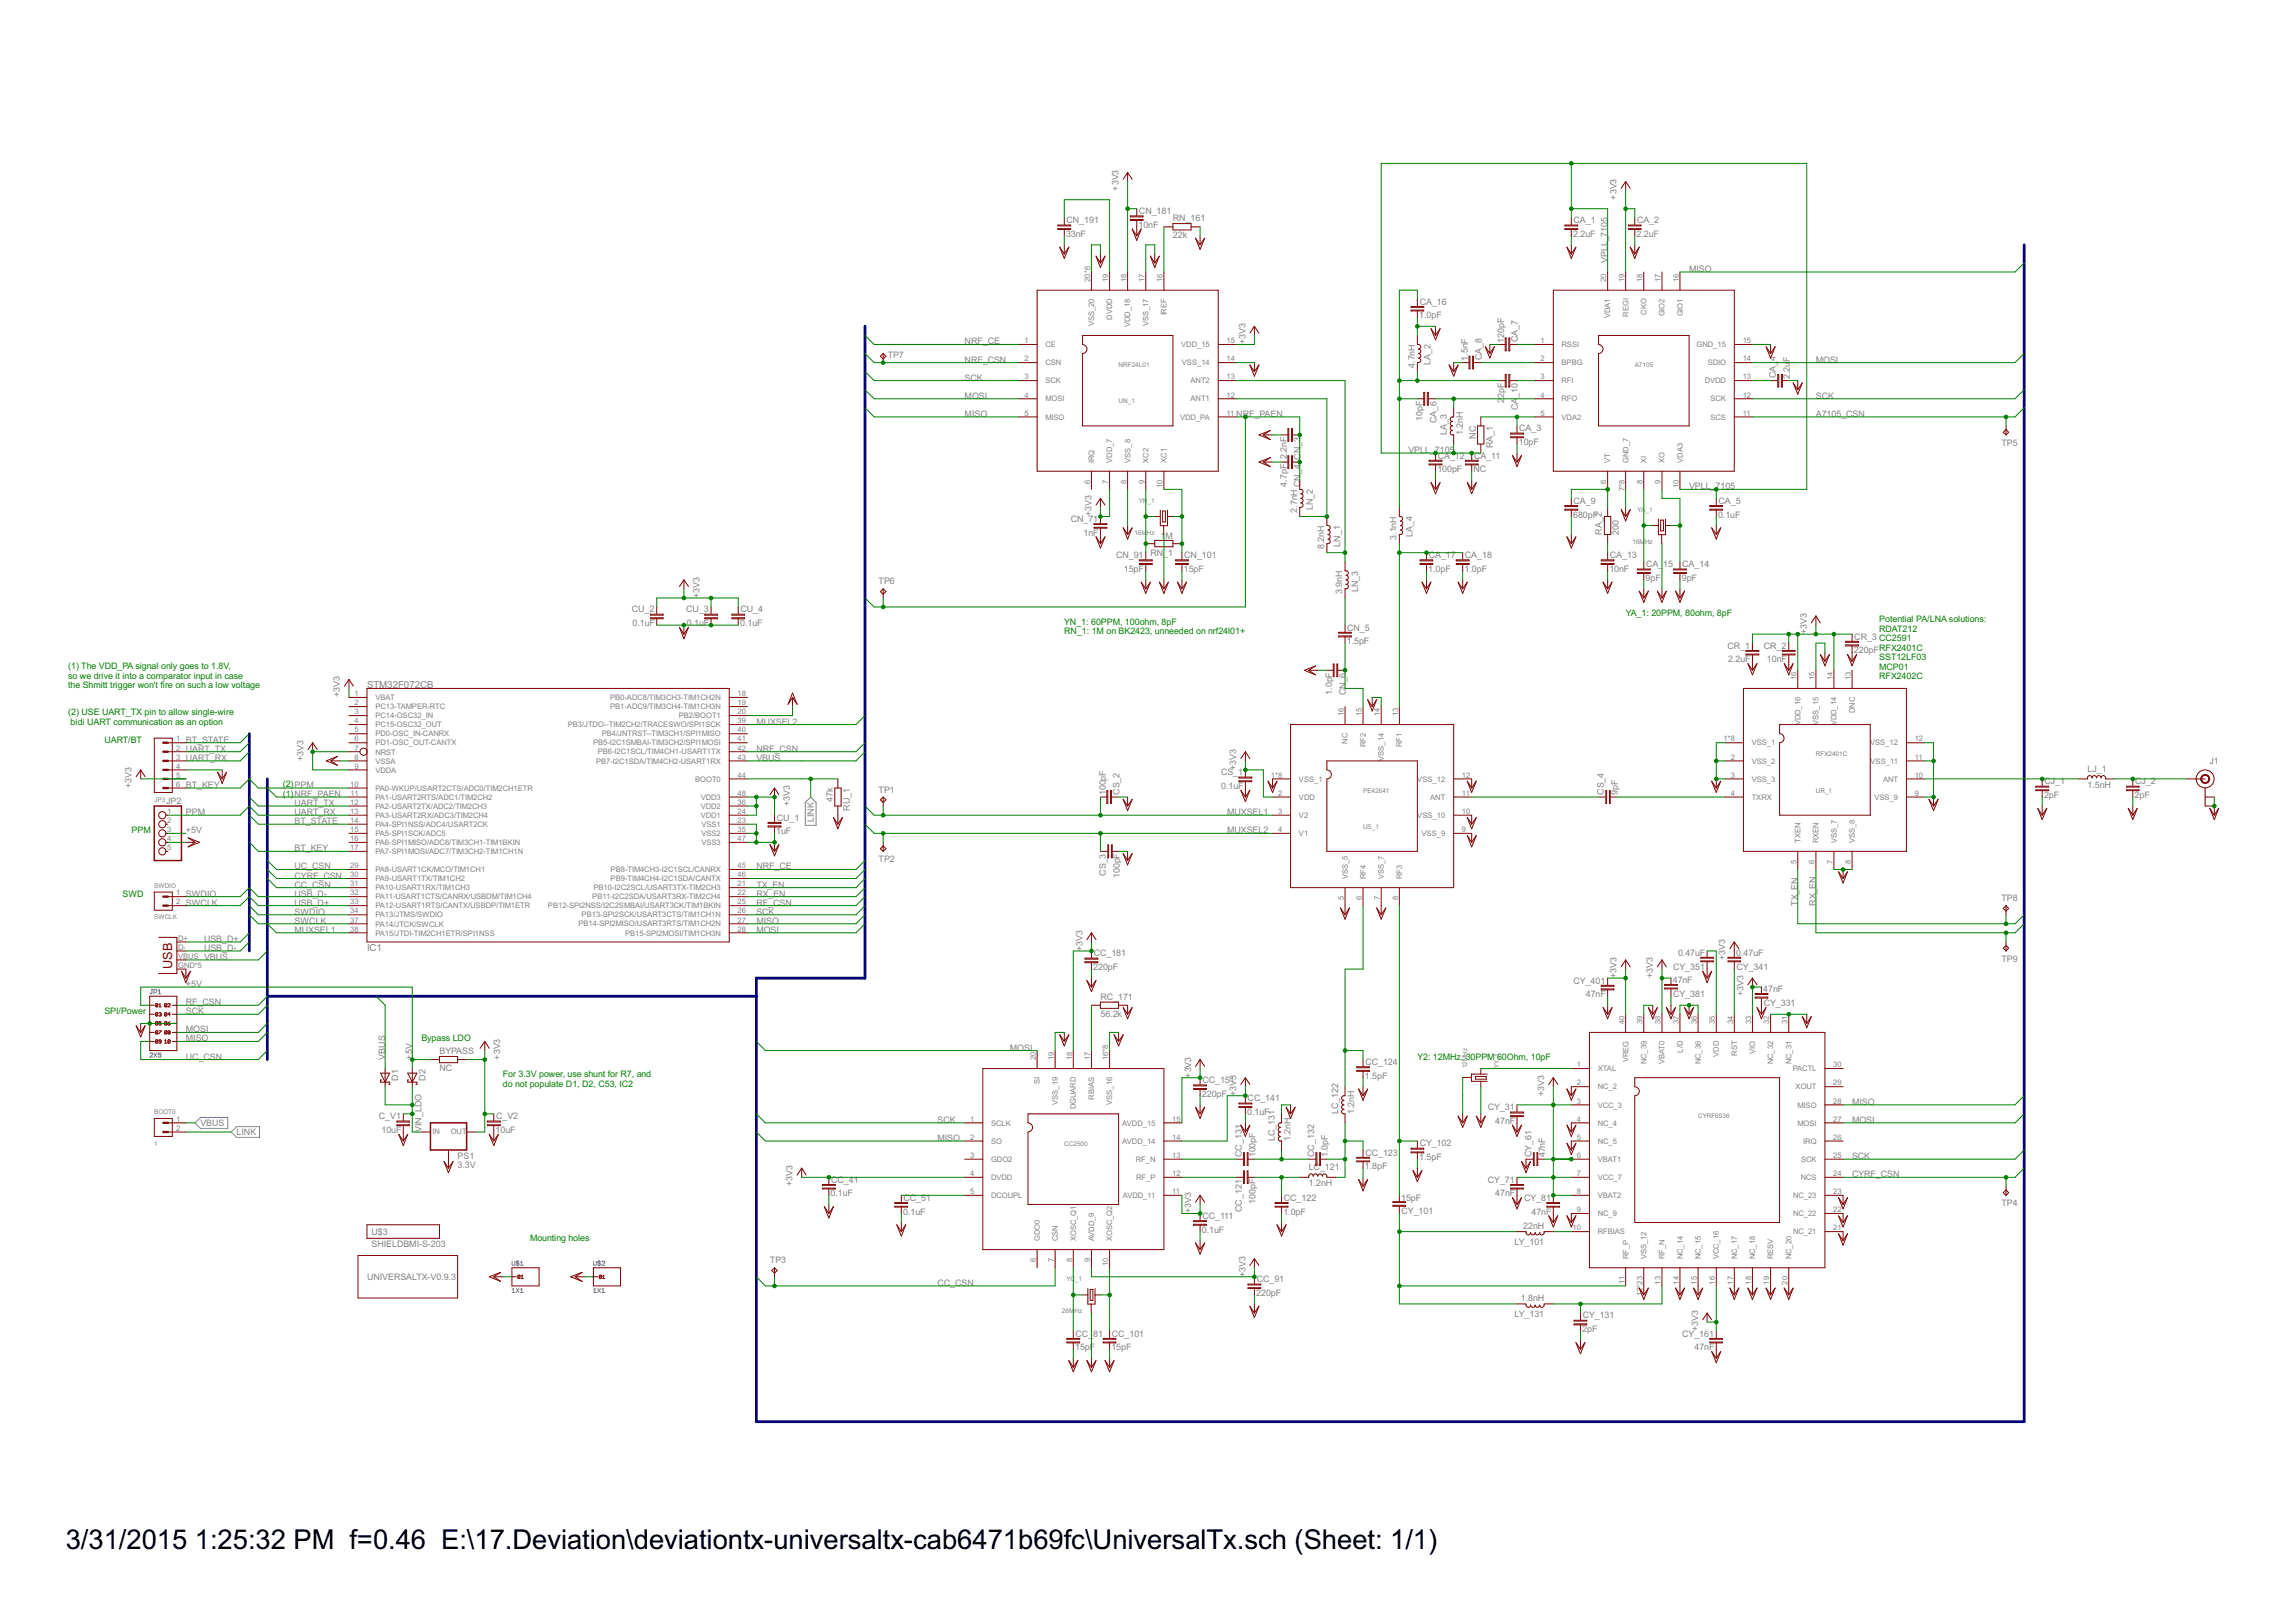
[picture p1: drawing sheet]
<svg xmlns="http://www.w3.org/2000/svg" width="297mm" height="210mm" viewBox="0 0 297 210" stroke-linecap="round" stroke-linejoin="round" font-family="sans-serif">
<defs><g id="words">
<g font-size="4">
<text x="8.5" y="200.4">3/31/2015</text>
<text x="25.2" y="200.4">1:25:32 PM f=0.46 E:\17.Deviation\deviationtx-universaltx-cab6471b69fc\UniversalTx.sch (Sheet: 1/1)</text>
</g>
<text font-size="1.8" fill="#800000" x="22.3" y="125.4" transform="rotate(-90 22.3 125.4)">USB</text>
<g font-size="1.4" fill="#808080">
<text x="47.5" y="89.1">STM32F072CB</text>
<text x="47.5" y="123.1">IC1</text>
</g>
<g font-size="1.3" fill="#808080">
<text x="138" y="28.9">CN_191</text>
<text x="144.7" y="24.7" transform="rotate(-90 144.7 24.7)">+3V3</text>
<text x="147.3" y="29.5">10nF</text>
<text x="147.4" y="27.7">CN_181</text>
<text x="151.7" y="28.6">RN_161</text>
<text x="203.6" y="28.9">CA_1</text>
<text x="209.1" y="25.8" transform="rotate(-90 209.1 25.8)">+3V3</text>
<text x="211.8" y="28.9">CA_2</text>
<text x="137.9" y="30.7">33nF</text>
<text x="151.7" y="30.8">22k</text>
<text x="203.5" y="30.7">2.2uF</text>
<text x="208" y="34" transform="rotate(-90 208 34)">VPLL_7105</text>
<text x="211.7" y="30.7">2.2uF</text>
<text x="218.5" y="35.2">MISO</text>
<text x="183.6" y="41.2">1.0pF</text>
<text x="183.7" y="39.4">CA_16</text>
<text x="114.8" y="46.3">TP7</text>
<text x="124.8" y="46.9">NRF_CSN</text>
<text x="124.8" y="44.6">NRF_CE</text>
<text x="161.1" y="44.6" transform="rotate(-90 161.1 44.6)">+3V3</text>
<text x="183" y="47.6" transform="rotate(-90 183 47.6)">4.7nH</text>
<text x="185.1" y="47.2" transform="rotate(-90 185.1 47.2)">LA_2</text>
<text x="189.9" y="46.7" transform="rotate(-90 189.9 46.7)">1.5nF</text>
<text x="191.7" y="46.6" transform="rotate(-90 191.7 46.6)">CA_8</text>
<text x="194.6" y="44.3" transform="rotate(-90 194.6 44.3)">120pF</text>
<text x="196.4" y="44.3" transform="rotate(-90 196.4 44.3)">CA_7</text>
<text x="229.8" y="46.7" transform="rotate(-90 229.8 46.7)">4</text>
<text x="231.6" y="46.8" transform="rotate(-90 231.6 46.8)">F</text>
<text x="234.9" y="46.9">MOSI</text>
<text x="124.8" y="51.6">MOSI</text>
<text x="124.8" y="53.9">MISO</text>
<text x="124.8" y="49.3">SCK</text>
<text x="159.9" y="53.9">NRF_PAEN</text>
<text x="194.6" y="52.1" transform="rotate(-90 194.6 52.1)">2</text>
<text x="194.6" y="51.5" transform="rotate(-90 194.6 51.5)">2pF</text>
<text x="196.4" y="53" transform="rotate(-90 196.4 53)">CA</text>
<text x="196.4" y="51.5" transform="rotate(-90 196.4 51.5)">_10</text>
<text x="229.8" y="49" transform="rotate(-90 229.8 49)">CA_</text>
<text x="231.6" y="49" transform="rotate(-90 231.6 49)">2.2u</text>
<text x="234.9" y="51.6">SCK</text>
<text x="234.9" y="53.9">A7105_CSN</text>
<text x="182.2" y="58.6">VPLL_7105</text>
<text x="184.1" y="54.4" transform="rotate(-90 184.1 54.4)">10pF</text>
<text x="185.8" y="54.8" transform="rotate(-90 185.8 54.8)">CA_6</text>
<text x="186" y="59.3">CA_12</text>
<text x="187.2" y="56.3" transform="rotate(-90 187.2 56.3)">LA_3</text>
<text x="189.2" y="56.3" transform="rotate(-90 189.2 56.3)">1.2nH</text>
<text x="190.7" y="59.3">CA_11</text>
<text x="190.9" y="56.8" transform="rotate(-90 190.9 56.8)">NC</text>
<text x="193.1" y="58" transform="rotate(-90 193.1 58)">RA_1</text>
<text x="196.5" y="57.6">10pF</text>
<text x="196.6" y="55.8">CA_3</text>
<text x="258.9" y="57.7">TP5</text>
<text x="166.5" y="63" transform="rotate(-90 166.5 63)">4.7pF 2.2nF</text>
<text x="168.3" y="63" transform="rotate(-90 168.3 63)">CN_4 CN_3</text>
<text x="186" y="61.1">100pF</text>
<text x="190.6" y="61.1">NC</text>
<text x="203.6" y="65.2">CA_9</text>
<text x="218.5" y="63.3">VPLL_7105</text>
<text x="222.3" y="65.2">CA_5</text>
<text x="138.5" y="67.5">CN_71</text>
<text x="140.2" y="69.3">1nF</text>
<text x="141.2" y="66.8" transform="rotate(-90 141.2 66.8)">+3V3</text>
<text x="150.2" y="69.7">1</text>
<text x="150.8" y="69.7">M</text>
<text x="167.8" y="66.3" transform="rotate(-90 167.8 66.3)">2.7nH</text>
<text x="169.8" y="66.1" transform="rotate(-90 169.8 66.1)">LN_2</text>
<text x="171.3" y="71" transform="rotate(-90 171.3 71)">8.2nH</text>
<text x="173.4" y="70.7" transform="rotate(-90 173.4 70.7)">LN_1</text>
<text x="180.7" y="69.9" transform="rotate(-90 180.7 69.9)">3.1nH</text>
<text x="182.7" y="69.5" transform="rotate(-90 182.7 69.5)">LA_4</text>
<text x="203.5" y="67">680pF</text>
<text x="207.2" y="69.2" transform="rotate(-90 207.2 69.2)">RA_2</text>
<text x="209.4" y="69.2" transform="rotate(-90 209.4 69.2)">200</text>
<text x="222.3" y="67">0.1uF</text>
<text x="90.5" y="77.4" transform="rotate(-90 90.5 77.4)">+3V3</text>
<text x="113.7" y="75.6">TP6</text>
<text x="144.4" y="72.2">CN_91 RN_1</text>
<text x="145.4" y="74">15pF</text>
<text x="153.1" y="74">15pF</text>
<text x="153.2" y="72.2">CN_101</text>
<text x="173.7" y="76.9" transform="rotate(-90 173.7 76.9)">3.9nH</text>
<text x="175.7" y="76.6" transform="rotate(-90 175.7 76.6)">LN_3</text>
<text x="184.8" y="74">1.0pF</text>
<text x="184.8" y="72.2">CA_17</text>
<text x="189.5" y="74">1.0pF</text>
<text x="189.5" y="72.2">CA_18</text>
<text x="208.2" y="74">10nF</text>
<text x="208.3" y="72.2">CA_13</text>
<text x="212.9" y="75.2">9pF</text>
<text x="213" y="73.4">CA_</text>
<text x="215.2" y="73.4">15</text>
<text x="217.6" y="75.2">9pF</text>
<text x="217.6" y="73.4">CA_14</text>
<text x="81.8" y="79.3">CU_2</text>
<text x="81.8" y="81">0.1uF</text>
<text x="88.8" y="79.3">CU_3</text>
<text x="88.9" y="81">0.1uF</text>
<text x="95.7" y="81">0.1uF</text>
<text x="95.8" y="79.3">CU_4</text>
<text x="174.2" y="83.4">1.5pF</text>
<text x="174.3" y="81.6">CN_5</text>
<text x="223.5" y="83.9">CR_1</text>
<text x="228.2" y="83.9">CR_2</text>
<text x="233.7" y="82.1" transform="rotate(-90 233.7 82.1)">+3V3</text>
<text x="239.9" y="82.8">CR_3 CC2591</text>
<text x="172.3" y="89.9" transform="rotate(-90 172.3 89.9)">1.0pF</text>
<text x="174.1" y="90" transform="rotate(-90 174.1 90)">CN_6</text>
<text x="223.6" y="85.7">2.2uF</text>
<text x="228.6" y="85.7">10nF</text>
<text x="239.8" y="84.6">220pFRFX2401C</text>
<text x="44" y="90.3" transform="rotate(-90 44 90.3)">+3V3</text>
<text x="97.9" y="93.8">MUXSEL2</text>
<text x="17" y="102" transform="rotate(-90 17 102)">+3V3</text>
<text x="24.1" y="98.5">UART_RX</text>
<text x="24.1" y="97.3">UART_TX</text>
<text x="24.1" y="96.1">BT_STATE</text>
<text x="24.1" y="102">BT_KEY</text>
<text x="39.3" y="98.5" transform="rotate(-90 39.3 98.5)">+3V3</text>
<text x="97.9" y="97.3">NRF_CSN</text>
<text x="97.9" y="98.5">VBUS</text>
<text x="158" y="100.3">CS_1</text>
<text x="159.9" y="99.6" transform="rotate(-90 159.9 99.6)">+3V3</text>
<text x="264.5" y="101.5">CJ_1</text>
<text x="270.1" y="102">1.5nH</text>
<text x="270.1" y="99.9">LJ_1</text>
<text x="276.2" y="101.5">CJ_2</text>
<text x="285.8" y="98.9">J1</text>
<text x="21.5" y="104">JP2</text>
<text x="24.1" y="107.8">+5V</text>
<text x="24.1" y="105.5">PPM</text>
<text x="38.1" y="105.5">UART_RX</text>
<text x="38.1" y="104.3">UART_TX</text>
<text x="38.1" y="106.7">BT_STATE</text>
<text x="100.4" y="108">1uF</text>
<text x="100.5" y="106.2">CU_1</text>
<text x="102.2" y="104.3" transform="rotate(-90 102.2 104.3)">+3V3</text>
<text x="105.3" y="106.4" transform="rotate(-90 105.3 106.4)">LINK</text>
<text x="107.8" y="103.8" transform="rotate(-90 107.8 103.8)">47k</text>
<text x="110" y="104.9" transform="rotate(-90 110 104.9)">RU_1</text>
<text x="113.7" y="102.6">TP1</text>
<text x="143.1" y="102.9" transform="rotate(-90 143.1 102.9)">100pF</text>
<text x="144.8" y="102.9" transform="rotate(-90 144.8 102.9)">CS_2</text>
<text x="158" y="102.1">0.1uF</text>
<text x="158.8" y="105.5">MUXSEL1</text>
<text x="158.8" y="107.8">MUXSEL2</text>
<text x="207.5" y="102.9" transform="rotate(-90 207.5 102.9)">CS_4</text>
<text x="209.3" y="102.9" transform="rotate(-90 209.3 102.9)">9pF</text>
<text x="264.4" y="103.3">2pF</text>
<text x="276.2" y="103.3">2pF</text>
<text x="38.1" y="113.7">CYRF_CSN</text>
<text x="38.1" y="112.5">UC_CSN</text>
<text x="38.1" y="110.2">BT_KEY</text>
<text x="97.9" y="112.5">NRF_CE</text>
<text x="113.7" y="111.6">TP2</text>
<text x="143.1" y="113.3" transform="rotate(-90 143.1 113.3)">CS_3</text>
<text x="144.9" y="113.6" transform="rotate(-90 144.9 113.6)">100pF</text>
<text x="24.1" y="116">SWDIO</text>
<text x="24.1" y="117.2">SWCLK</text>
<text x="38.1" y="114.9">CC_CSN</text>
<text x="38.1" y="116">USB_D-</text>
<text x="38.1" y="117.2">USB_D+</text>
<text x="38.1" y="118.4">SWDIO</text>
<text x="38.1" y="119.5">SWCLK</text>
<text x="97.9" y="119.5">MISO</text>
<text x="97.9" y="118.4">SCK</text>
<text x="97.9" y="117.2">RF_CSN</text>
<text x="97.9" y="114.9">TX_EN</text>
<text x="97.9" y="116">RX_EN</text>
<text x="232.6" y="117.2" transform="rotate(-90 232.6 117.2)">TX_EN</text>
<text x="234.9" y="117.2" transform="rotate(-90 234.9 117.2)">RX_EN</text>
<text x="258.9" y="116.6">TP8</text>
<text x="26.4" y="123.1">USB_D-</text>
<text x="26.4" y="121.9">USB_D+</text>
<text x="26.4" y="124.2">VBUS</text>
<text x="38.1" y="120.7">MUXSEL1</text>
<text x="97.9" y="120.7">MOSI</text>
<text x="140" y="123.1" transform="rotate(-90 140 123.1)">+3V3</text>
<text x="141.4" y="125.6">220pF</text>
<text x="141.5" y="123.8">CC_181</text>
<text x="216.5" y="125.5">CY_351</text>
<text x="217.1" y="123.7">0.47uF</text>
<text x="223.2" y="124.2" transform="rotate(-90 223.2 124.2)">+3V3</text>
<text x="224.6" y="123.7">0.47uF</text>
<text x="224.7" y="125.5">CY_341</text>
<text x="258.9" y="124.5">TP9</text>
<text x="24.1" y="131.3">SCK</text>
<text x="24.1" y="130.1">RF_CSN</text>
<text x="24.1" y="127.7">+5V</text>
<text x="142.4" y="131.6">56.2k</text>
<text x="142.4" y="129.4">RC_171</text>
<text x="203.6" y="127.3">CY_401</text>
<text x="205.2" y="129.1">47nF</text>
<text x="209.1" y="126.6" transform="rotate(-90 209.1 126.6)">+3V3</text>
<text x="213.8" y="126.6" transform="rotate(-90 213.8 126.6)">+3V3</text>
<text x="216.4" y="127.3">47nF</text>
<text x="216.5" y="129">CY_381</text>
<text x="225.5" y="128.9" transform="rotate(-90 225.5 128.9)">+3V3</text>
<text x="228.1" y="128.4">47nF</text>
<text x="228.2" y="130.2">CY_331</text>
<text x="24.1" y="133.6">MOSI</text>
<text x="24.1" y="134.8">MISO</text>
<text x="24.1" y="137.1">UC_CSN</text>
<text x="49.8" y="137.1" transform="rotate(-90 49.8 137.1)">VBUS</text>
<text x="53.3" y="137.1" transform="rotate(-90 53.3 137.1)">+5V</text>
<text x="56.9" y="136.4">BYPASS</text>
<text x="64.7" y="137.1" transform="rotate(-90 64.7 137.1)">+3V3</text>
<text x="130.7" y="135.9">MOSI</text>
<text x="176.6" y="137.8">CC_124</text>
<text x="51.5" y="139.9" transform="rotate(-90 51.5 139.9)">D1</text>
<text x="55" y="139.9" transform="rotate(-90 55 139.9)">D2</text>
<text x="56.9" y="138.6">NC</text>
<text x="154.1" y="139.5" transform="rotate(-90 154.1 139.5)">+3V3</text>
<text x="155.5" y="142">220pF</text>
<text x="155.6" y="140.2">CC_151</text>
<text x="159.9" y="141.8" transform="rotate(-90 159.9 141.8)">+3V3</text>
<text x="161.4" y="142.5">CC_141</text>
<text x="176.6" y="139.6">1.5pF</text>
<text x="192.5" y="143.7">CY_31</text>
<text x="199.8" y="141.8" transform="rotate(-90 199.8 141.8)">+3V3</text>
<text x="239.6" y="143">MISO</text>
<text x="25.9" y="145.7">VBUS</text>
<text x="30.6" y="146.9">LINK</text>
<text x="49" y="144.9">C_V1</text>
<text x="49.4" y="146.6">10uF</text>
<text x="54.5" y="146.5" transform="rotate(-90 54.5 146.5)">VIN_LDO</text>
<text x="64.1" y="146.6">10uF</text>
<text x="64.2" y="144.9">C_V2</text>
<text x="121.3" y="147.7">MISO</text>
<text x="121.3" y="145.3">SCK</text>
<text x="160.6" y="149.7" transform="rotate(-90 160.6 149.7)">CC_131</text>
<text x="161.3" y="144.3">0.1uF</text>
<text x="162.4" y="149.8" transform="rotate(-90 162.4 149.8)">100pF</text>
<text x="164.9" y="147.7" transform="rotate(-90 164.9 147.7)">LC_131</text>
<text x="167" y="147.7" transform="rotate(-90 167 147.7)">1.2nH</text>
<text x="170" y="149.7" transform="rotate(-90 170 149.7)">CC_132</text>
<text x="171.8" y="149.8" transform="rotate(-90 171.8 149.8)">1.0pF</text>
<text x="173.1" y="144.1" transform="rotate(-90 173.1 144.1)">LC_122</text>
<text x="175.2" y="144.1" transform="rotate(-90 175.2 144.1)">1.2nH</text>
<text x="176.6" y="149.5">CC_123</text>
<text x="183.7" y="148.4">CY_102</text>
<text x="193.4" y="145.5">47nF</text>
<text x="198.1" y="149.7" transform="rotate(-90 198.1 149.7)">CY_61</text>
<text x="199.9" y="149.8" transform="rotate(-90 199.9 149.8)">47nF</text>
<text x="239.6" y="145.3">MOSI</text>
<text x="59.2" y="151.2">3.3V</text>
<text x="59.2" y="150">PS1</text>
<text x="102.5" y="153.5" transform="rotate(-90 102.5 153.5)">+3V3</text>
<text x="107.5" y="154.8">0.1uF</text>
<text x="107.5" y="153.1">CC_41</text>
<text x="116.9" y="155.4">CC_51</text>
<text x="162.4" y="155.8" transform="rotate(-90 162.4 155.8)">100pF</text>
<text x="166.1" y="155.4">CC_122</text>
<text x="169.3" y="153.5">1.2nH</text>
<text x="169.3" y="151.5">LC_121</text>
<text x="176.6" y="151.3">1.8pF</text>
<text x="181.3" y="155.4">15pF</text>
<text x="183.6" y="150.2">1.5pF</text>
<text x="192.5" y="153.1">CY_71</text>
<text x="193.4" y="154.8">47nF</text>
<text x="197.2" y="155.4">CY_81</text>
<text x="239.6" y="150">SCK</text>
<text x="239.6" y="152.3">CYRF_CSN</text>
<text x="48.1" y="159.8">U$3</text>
<text x="48.1" y="161.4">SHIELDBMI-S-203</text>
<text x="116.8" y="157.2">0.1uF</text>
<text x="154.1" y="157" transform="rotate(-90 154.1 157)">+3V3</text>
<text x="155.5" y="159.5">0.1uF</text>
<text x="155.6" y="157.7">CC_111</text>
<text x="160.6" y="156.8" transform="rotate(-90 160.6 156.8)">CC_121</text>
<text x="166" y="157.2">1.0pF</text>
<text x="181.3" y="157.2">CY_101</text>
<text x="195.9" y="161.1">LY_101</text>
<text x="197.1" y="159">22nH</text>
<text x="198.1" y="157.2">47nF</text>
<text x="258.9" y="156.1">TP4</text>
<text x="47.5" y="165.7">UNIVERSALTX-V0.9.3</text>
<text x="99.6" y="163.5">TP3</text>
<text x="121.3" y="166.4">CC_CSN</text>
<text x="161.1" y="165.2" transform="rotate(-90 161.1 165.2)">+3V3</text>
<text x="162.5" y="167.7">220pF</text>
<text x="162.6" y="165.9">CC_91</text>
<text x="139.2" y="173">CC_</text>
<text x="141.4" y="173">81</text>
<text x="143.8" y="173">CC_101</text>
<text x="195.9" y="170.5">LY_131</text>
<text x="196.7" y="168.4">1.8nH</text>
<text x="204.7" y="172.4">2pF</text>
<text x="204.8" y="170.6">CY_131</text>
<text x="217.6" y="173">CY_161</text>
<text x="219.7" y="172.3" transform="rotate(-90 219.7 172.3)">+3V3</text>
<text x="139.1" y="174.8">15pF</text>
<text x="143.8" y="174.8">15pF</text>
<text x="219.2" y="174.8">47nF</text>
</g>
<g font-size="1.3" fill="#008000">
<text x="137.7" y="80.8">YN_1: 60PPM, 100ohm, 8pF</text>
<text x="137.7" y="82.1">RN_1: 1M on BK2423, unneeded on nrf24l01+</text>
<text x="210.3" y="79.7">YA_1: 20PPM, 80ohm, 8pF</text>
<text x="243.1" y="80.6">Potential PA/LNA solutions:</text>
<text x="243.1" y="81.8">RDAT212</text>
<text x="8.8" y="86.6">(1) The VDD_PA signal only goes to 1.8V,</text>
<text x="8.8" y="87.9">so we drive it into a comparator input in case</text>
<text x="8.8" y="89.1">the Shmitt trigger won't fire on such a low voltage</text>
<text x="243.1" y="85.5">SST12LF03</text>
<text x="243.1" y="86.7">MCP01</text>
<text x="243.1" y="87.9">RFX2402C</text>
<text x="8.8" y="92.5">(2) USE UART_TX pin to allow single-wire</text>
<text x="9.1" y="93.8">bidi UART communication as an option</text>
<text x="13.5" y="96.1">UART/BT</text>
<text x="36.6" y="101.9">(2)PPM</text>
<text x="17" y="107.8">PPM</text>
<text x="36.6" y="103.1">(1)NRF_PAEN</text>
<text x="15.9" y="116">SWD</text>
<text x="13.5" y="131.3">SPI/Power</text>
<text x="54.5" y="134.8">Bypass LDO</text>
<text x="183.4" y="137.1">Y2: 12MHz, 30PPM 60Ohm, 10pF</text>
<text x="65.1" y="139.4">For 3.3V power, use shunt for R7, and</text>
<text x="65.1" y="140.6">do not populate D1, D2, C53, IC2</text>
<text x="68.6" y="160.5">Mounting holes</text>
</g>
<g font-size="1.1" fill="#808080">
<text x="141" y="36.5" transform="rotate(-90 141 36.5)">20*6</text>
<text x="143.4" y="36.5" transform="rotate(-90 143.4 36.5)">19</text>
<text x="143.9" y="41.4" transform="rotate(-90 143.9 41.4)">DVDD</text>
<text x="145.7" y="36.5" transform="rotate(-90 145.7 36.5)">18</text>
<text x="148.1" y="36.5" transform="rotate(-90 148.1 36.5)">17</text>
<text x="150.4" y="36.5" transform="rotate(-90 150.4 36.5)">16</text>
<text x="150.9" y="40.8" transform="rotate(-90 150.9 40.8)">IREF</text>
<text x="207.8" y="36.5" transform="rotate(-90 207.8 36.5)">20</text>
<text x="208.3" y="41.2" transform="rotate(-90 208.3 41.2)">VDA1</text>
<text x="210.2" y="36.5" transform="rotate(-90 210.2 36.5)">19</text>
<text x="210.7" y="41" transform="rotate(-90 210.7 41)">REGI</text>
<text x="212.5" y="36.5" transform="rotate(-90 212.5 36.5)">18</text>
<text x="213" y="40.7" transform="rotate(-90 213 40.7)">CKO</text>
<text x="214.8" y="36.5" transform="rotate(-90 214.8 36.5)">17</text>
<text x="215.4" y="41" transform="rotate(-90 215.4 41)">GIO2</text>
<text x="217.2" y="36.5" transform="rotate(-90 217.2 36.5)">16</text>
<text x="217.7" y="41" transform="rotate(-90 217.7 41)">GIO1</text>
<text x="132.5" y="44.4">1</text>
<text x="132.5" y="46.8">2</text>
<text x="135.2" y="44.9">CE</text>
<text x="135.2" y="47.3">CSN</text>
<text x="141.5" y="42.2" transform="rotate(-90 141.5 42.2)">VSS_20</text>
<text x="146.2" y="42.3" transform="rotate(-90 146.2 42.3)">VDD_18</text>
<text x="148.6" y="42.2" transform="rotate(-90 148.6 42.2)">VSS_17</text>
<text x="152.8" y="44.9">VDD_15</text>
<text x="152.9" y="47.3">VSS_14</text>
<text x="158.7" y="44.4">15</text>
<text x="158.7" y="46.8">14</text>
<text x="199.3" y="46.8">2</text>
<text x="199.3" y="44.4">1</text>
<text x="202" y="47.3">BPBG</text>
<text x="202" y="44.9">RSSI</text>
<text x="219.5" y="44.9">GND_15</text>
<text x="220.9" y="47.3">SDIO</text>
<text x="225.5" y="44.4">15</text>
<text x="225.5" y="46.8">14</text>
<text x="132.5" y="53.8">5</text>
<text x="132.5" y="51.4">4</text>
<text x="132.5" y="49.1">3</text>
<text x="135.2" y="52">MOSI</text>
<text x="135.2" y="49.6">SCK</text>
<text x="154" y="52">ANT1</text>
<text x="154" y="49.6">ANT2</text>
<text x="158.7" y="51.4">12</text>
<text x="158.7" y="49.1">13</text>
<text x="158.7" y="53.8">11</text>
<text x="199.3" y="49.1">3</text>
<text x="199.3" y="51.4">4</text>
<text x="199.3" y="53.8">5</text>
<text x="202" y="49.6">RFI</text>
<text x="202" y="52">RFO</text>
<text x="220.5" y="49.6">DVDD</text>
<text x="221.3" y="52">SCK</text>
<text x="225.5" y="49.1">13</text>
<text x="225.5" y="51.4">12</text>
<text x="225.5" y="53.8">11</text>
<text x="135.2" y="54.3">MISO</text>
<text x="141.6" y="59.9" transform="rotate(-90 141.6 59.9)">IRQ</text>
<text x="143.9" y="59.9" transform="rotate(-90 143.9 59.9)">VDD_7</text>
<text x="146.2" y="59.9" transform="rotate(-90 146.2 59.9)">VSS_8</text>
<text x="148.6" y="59.9" transform="rotate(-90 148.6 59.9)">XC2</text>
<text x="150.9" y="59.9" transform="rotate(-90 150.9 59.9)">XC1</text>
<text x="152.7" y="54.3">VDD_PA</text>
<text x="202" y="54.3">VDA2</text>
<text x="208.3" y="59.9" transform="rotate(-90 208.3 59.9)">VT</text>
<text x="210.7" y="59.9" transform="rotate(-90 210.7 59.9)">GND_7</text>
<text x="213" y="59.9" transform="rotate(-90 213 59.9)">XI</text>
<text x="215.4" y="59.9" transform="rotate(-90 215.4 59.9)">XO</text>
<text x="217.7" y="59.9" transform="rotate(-90 217.7 59.9)">VDA3</text>
<text x="221.3" y="54.3">SCS</text>
<text x="141" y="62.6" transform="rotate(-90 141 62.6)">6</text>
<text x="143.4" y="62.6" transform="rotate(-90 143.4 62.6)">7</text>
<text x="145.7" y="62.6" transform="rotate(-90 145.7 62.6)">8</text>
<text x="148.1" y="62.6" transform="rotate(-90 148.1 62.6)">9</text>
<text x="150.4" y="63.2" transform="rotate(-90 150.4 63.2)">10</text>
<text x="207.8" y="62.6" transform="rotate(-90 207.8 62.6)">6</text>
<text x="210.2" y="63.5" transform="rotate(-90 210.2 63.5)">7*8</text>
<text x="212.5" y="62.6" transform="rotate(-90 212.5 62.6)">8</text>
<text x="214.8" y="62.6" transform="rotate(-90 214.8 62.6)">9</text>
<text x="217.2" y="63.2" transform="rotate(-90 217.2 63.2)">10</text>
<text x="232.4" y="88" transform="rotate(-90 232.4 88)">16</text>
<text x="234.8" y="88" transform="rotate(-90 234.8 88)">15</text>
<text x="237.1" y="88" transform="rotate(-90 237.1 88)">14</text>
<text x="239.4" y="88" transform="rotate(-90 239.4 88)">13</text>
<text x="22.8" y="96">1</text>
<text x="45.9" y="91.3">2</text>
<text x="45.9" y="92.4">3</text>
<text x="45.9" y="93.6">4</text>
<text x="45.9" y="94.8">5</text>
<text x="45.9" y="96">6</text>
<text x="45.9" y="90.1">1</text>
<text x="48.6" y="91.8">PC13-TAMPER-RTC</text>
<text x="48.6" y="93">PC14-OSC32_IN</text>
<text x="48.6" y="94.1">PC15-OSC32_OUT</text>
<text x="48.6" y="95.3">PD0-OSC_IN-CANRX</text>
<text x="48.6" y="90.6">VBAT</text>
<text x="73.5" y="94.1">PB3/JTDO--TIM2CH2/TRACESWO/SPI1SCK</text>
<text x="77.9" y="95.3">PB4/JNTRST--TIM3CH1/SPI1MISO</text>
<text x="78.9" y="90.6">PB0-ADC8/TIM3CH3-TIM1CH2N</text>
<text x="78.9" y="91.8">PB1-ADC9/TIM3CH4-TIM1CH3N</text>
<text x="87.8" y="93">PB2/BOOT1</text>
<text x="95.4" y="90.1">18</text>
<text x="95.4" y="91.3">19</text>
<text x="95.4" y="92.4">20</text>
<text x="95.4" y="93.6">39</text>
<text x="95.4" y="94.8">40</text>
<text x="95.4" y="96">41</text>
<text x="173.8" y="92.7" transform="rotate(-90 173.8 92.7)">16</text>
<text x="176.2" y="92.7" transform="rotate(-90 176.2 92.7)">15</text>
<text x="178.5" y="92.7" transform="rotate(-90 178.5 92.7)">14</text>
<text x="180.9" y="92.7" transform="rotate(-90 180.9 92.7)">13</text>
<text x="223" y="96">1*8</text>
<text x="232.9" y="93.9" transform="rotate(-90 232.9 93.9)">VDD_16</text>
<text x="235.3" y="93.8" transform="rotate(-90 235.3 93.8)">VSS_15</text>
<text x="237.6" y="93.9" transform="rotate(-90 237.6 93.9)">VDD_14</text>
<text x="240" y="92.3" transform="rotate(-90 240 92.3)">DNC</text>
<text x="247.7" y="96">12</text>
<text x="22.8" y="97.1">2</text>
<text x="22.8" y="98.3">3</text>
<text x="22.8" y="99.5">4</text>
<text x="22.8" y="100.6">5</text>
<text x="22.8" y="101.8">6</text>
<text x="45.3" y="101.8">10</text>
<text x="45.9" y="97.1">7</text>
<text x="45.9" y="99.5">9</text>
<text x="45.9" y="98.3">8</text>
<text x="48.6" y="97.6">NRST</text>
<text x="48.6" y="96.5">PD1-OSC_OUT-CANTX</text>
<text x="48.6" y="100">VDDA</text>
<text x="48.6" y="98.8">VSSA</text>
<text x="76.7" y="96.5">PB5-I2C1SMBAI-TIM3CH2/SPI1MOSI</text>
<text x="77.1" y="98.8">PB7-I2C1SDA/TIM4CH2-USART1RX</text>
<text x="77.3" y="97.6">PB6-I2C1SCL/TIM4CH1-USART1TX</text>
<text x="89.9" y="101.2">BOOT0</text>
<text x="95.4" y="100.6">44</text>
<text x="95.4" y="97.1">42</text>
<text x="95.4" y="98.3">43</text>
<text x="164.4" y="100.6">1*8</text>
<text x="168.1" y="101.2">VSS_1</text>
<text x="174.3" y="96.3" transform="rotate(-90 174.3 96.3)">NC</text>
<text x="176.7" y="96.7" transform="rotate(-90 176.7 96.7)">RF2</text>
<text x="179" y="98.5" transform="rotate(-90 179 98.5)">VSS_14</text>
<text x="181.4" y="96.7" transform="rotate(-90 181.4 96.7)">RF1</text>
<text x="183.4" y="101.2">VSS_12</text>
<text x="189.1" y="100.6">12</text>
<text x="223.9" y="98.3">2</text>
<text x="223.9" y="100.6">3</text>
<text x="226.6" y="96.5">VSS_1</text>
<text x="226.6" y="98.8">VSS_2</text>
<text x="226.6" y="101.2">VSS_3</text>
<text x="241.9" y="96.5">VSS_12</text>
<text x="242" y="98.8">VSS_11</text>
<text x="243.6" y="101.2">ANT</text>
<text x="247.7" y="100.6">10</text>
<text x="247.7" y="98.3">11</text>
<text x="21.6" y="105.3">1</text>
<text x="21.6" y="106.5">2</text>
<text x="21.6" y="107.7">3</text>
<text x="45.3" y="104.2">12</text>
<text x="45.3" y="105.3">13</text>
<text x="45.3" y="106.5">14</text>
<text x="45.3" y="107.7">15</text>
<text x="45.4" y="103">11</text>
<text x="48.6" y="102.3">PA0-WKUP/USART2CTS/ADC0/TIM2CH1ETR</text>
<text x="48.6" y="103.5">PA1-USART2RTS/ADC1/TIM2CH2</text>
<text x="48.6" y="104.7">PA2-USART2TX/ADC2/TIM2CH3</text>
<text x="48.6" y="105.8">PA3-USART2RX/ADC3/TIM2CH4</text>
<text x="48.6" y="107">PA4-SPI1NSS/ADC4/USART2CK</text>
<text x="90.7" y="105.8">VDD1</text>
<text x="90.7" y="104.7">VDD2</text>
<text x="90.7" y="103.5">VDD3</text>
<text x="90.7" y="107">VSS1</text>
<text x="95.4" y="105.3">24</text>
<text x="95.4" y="104.2">36</text>
<text x="95.4" y="103">48</text>
<text x="95.4" y="106.5">23</text>
<text x="95.4" y="107.7">35</text>
<text x="165.3" y="107.7">4</text>
<text x="165.3" y="103">2</text>
<text x="165.3" y="105.3">3</text>
<text x="168.1" y="103.5">VDD</text>
<text x="168.1" y="105.8">V2</text>
<text x="183.4" y="105.8">VSS_10</text>
<text x="185" y="103.5">ANT</text>
<text x="189.1" y="107.7">9</text>
<text x="189.1" y="105.3">10</text>
<text x="189.1" y="103">11</text>
<text x="223.9" y="103">4</text>
<text x="226.6" y="103.5">TXRX</text>
<text x="242.5" y="103.5">VSS_9</text>
<text x="247.7" y="103">9</text>
<text x="21.6" y="108.8">4</text>
<text x="21.6" y="110">5</text>
<text x="45.3" y="108.8">16</text>
<text x="45.3" y="110">17</text>
<text x="45.3" y="112.4">29</text>
<text x="45.3" y="113.5">30</text>
<text x="48.6" y="108.2">PA5-SPI1SCK/ADC5</text>
<text x="48.6" y="109.4">PA6-SPI1MISO/ADC6/TIM3CH1-TIM1BKIN</text>
<text x="48.6" y="110.5">PA7-SPI1MOSI/ADC7/TIM3CH2-TIM1CH1N</text>
<text x="48.6" y="112.9">PA8-USART1CK/MCO/TIM1CH1</text>
<text x="79" y="112.9">PB8-TIM4CH3-I2C1SCL/CANRX</text>
<text x="90.7" y="108.2">VSS2</text>
<text x="90.7" y="109.4">VSS3</text>
<text x="95.4" y="112.4">45</text>
<text x="95.4" y="113.5">46</text>
<text x="95.4" y="108.8">47</text>
<text x="168.1" y="108.2">V1</text>
<text x="174.4" y="113.8" transform="rotate(-90 174.4 113.8)">VSS_5</text>
<text x="176.7" y="113.8" transform="rotate(-90 176.7 113.8)">RF4</text>
<text x="179" y="113.8" transform="rotate(-90 179 113.8)">VSS_7</text>
<text x="181.4" y="113.8" transform="rotate(-90 181.4 113.8)">RF3</text>
<text x="183.9" y="108.2">VSS_9</text>
<text x="232.4" y="111.8" transform="rotate(-90 232.4 111.8)">5</text>
<text x="232.9" y="109.1" transform="rotate(-90 232.9 109.1)">TXEN</text>
<text x="234.8" y="111.8" transform="rotate(-90 234.8 111.8)">6</text>
<text x="235.3" y="109.1" transform="rotate(-90 235.3 109.1)">RXEN</text>
<text x="237.1" y="111.8" transform="rotate(-90 237.1 111.8)">7</text>
<text x="237.6" y="109.1" transform="rotate(-90 237.6 109.1)">VSS_7</text>
<text x="239.4" y="111.8" transform="rotate(-90 239.4 111.8)">8</text>
<text x="240" y="109.1" transform="rotate(-90 240 109.1)">VSS_8</text>
<text x="22.8" y="115.9">1</text>
<text x="22.8" y="117">2</text>
<text x="45.3" y="114.7">31</text>
<text x="45.3" y="115.9">32</text>
<text x="45.3" y="117">33</text>
<text x="45.3" y="118.2">34</text>
<text x="45.3" y="119.4">37</text>
<text x="48.6" y="114">PA9-USART1TX/TIM1CH2</text>
<text x="48.6" y="115.2">PA10-USART1RX/TIM1CH3</text>
<text x="48.6" y="116.4">PA11-USART1CTS/CANRX/USBDM/TIM1CH4</text>
<text x="48.6" y="117.6">PA12-USART1RTS/CANTX/USBDP/TIM1ETR</text>
<text x="48.6" y="118.7">PA13/JTMS/SWDIO</text>
<text x="48.6" y="119.9">PA14/JTCK/SWCLK</text>
<text x="70.9" y="117.6">PB12-SPI2NSS/I2C2SMBAI/USART3CK/TIM1BKIN</text>
<text x="74.8" y="119.9">PB14-SPI2MISO/USART3RTS/TIM1CH2N</text>
<text x="75.3" y="118.7">PB13-SPI2SCK/USART3CTS/TIM1CH1N</text>
<text x="76.6" y="116.4">PB11-I2C2SDA/USART3RX-TIM2CH4</text>
<text x="76.8" y="115.2">PB10-I2C2SCL/USART3TX-TIM2CH3</text>
<text x="79" y="114">PB9-TIM4CH4-I2C1SDA/CANTX</text>
<text x="95.4" y="114.7">21</text>
<text x="95.4" y="115.9">22</text>
<text x="95.4" y="117">25</text>
<text x="95.4" y="118.2">26</text>
<text x="95.4" y="119.4">27</text>
<text x="173.8" y="116.5" transform="rotate(-90 173.8 116.5)">5</text>
<text x="176.2" y="116.5" transform="rotate(-90 176.2 116.5)">6</text>
<text x="178.5" y="116.5" transform="rotate(-90 178.5 116.5)">7</text>
<text x="180.9" y="116.5" transform="rotate(-90 180.9 116.5)">8</text>
<text x="23" y="121.7">D+</text>
<text x="23" y="122.9">D-</text>
<text x="23" y="125.2">GND*5</text>
<text x="23" y="124.1">VBUS</text>
<text x="45.3" y="120.6">38</text>
<text x="48.6" y="121.1">PA15/JTDI-TIM2CH1ETR/SPI1NSS</text>
<text x="80.9" y="121.1">PB15-SPI2MOSI/TIM1CH3N</text>
<text x="95.4" y="120.6">28</text>
<text x="134" y="137.2" transform="rotate(-90 134 137.2)">20</text>
<text x="136.4" y="137.2" transform="rotate(-90 136.4 137.2)">19</text>
<text x="138.7" y="137.2" transform="rotate(-90 138.7 137.2)">18</text>
<text x="141" y="137.2" transform="rotate(-90 141 137.2)">17</text>
<text x="143.4" y="137.2" transform="rotate(-90 143.4 137.2)">16*8</text>
<text x="210.2" y="132.5" transform="rotate(-90 210.2 132.5)">40</text>
<text x="210.7" y="137.5" transform="rotate(-90 210.7 137.5)">VREG</text>
<text x="212.5" y="132.5" transform="rotate(-90 212.5 132.5)">39</text>
<text x="213" y="137.7" transform="rotate(-90 213 137.7)">NC_39</text>
<text x="214.8" y="132.5" transform="rotate(-90 214.8 132.5)">38</text>
<text x="215.4" y="137.7" transform="rotate(-90 215.4 137.7)">VBAT0</text>
<text x="217.2" y="132.5" transform="rotate(-90 217.2 132.5)">37</text>
<text x="217.7" y="136.2" transform="rotate(-90 217.7 136.2)">L/D</text>
<text x="219.5" y="132.5" transform="rotate(-90 219.5 132.5)">36</text>
<text x="220" y="137.7" transform="rotate(-90 220 137.7)">NC_36</text>
<text x="221.9" y="132.5" transform="rotate(-90 221.9 132.5)">35</text>
<text x="222.4" y="136.7" transform="rotate(-90 222.4 136.7)">VDD</text>
<text x="224.2" y="132.5" transform="rotate(-90 224.2 132.5)">34</text>
<text x="224.7" y="136.6" transform="rotate(-90 224.7 136.6)">RST</text>
<text x="226.6" y="132.5" transform="rotate(-90 226.6 132.5)">33</text>
<text x="227.1" y="136.4" transform="rotate(-90 227.1 136.4)">VIO</text>
<text x="228.9" y="132.5" transform="rotate(-90 228.9 132.5)">32</text>
<text x="229.4" y="137.7" transform="rotate(-90 229.4 137.7)">NC_32</text>
<text x="231.2" y="132.5" transform="rotate(-90 231.2 132.5)">31</text>
<text x="231.8" y="137.7" transform="rotate(-90 231.8 137.7)">NC_31</text>
<text x="134.5" y="140.3" transform="rotate(-90 134.5 140.3)">SI</text>
<text x="136.9" y="143" transform="rotate(-90 136.9 143)">VSS_19</text>
<text x="139.2" y="143.6" transform="rotate(-90 139.2 143.6)">DGUARD</text>
<text x="141.5" y="142.3" transform="rotate(-90 141.5 142.3)">RBIAS</text>
<text x="143.9" y="143" transform="rotate(-90 143.9 143)">VSS_16</text>
<text x="204" y="140.5">2</text>
<text x="204" y="142.8">3</text>
<text x="204" y="138.1">1</text>
<text x="206.7" y="141">NC_2</text>
<text x="206.7" y="143.3">VCC_3</text>
<text x="206.7" y="138.6">XTAL</text>
<text x="231.9" y="138.6">PACTL</text>
<text x="232.3" y="141">XOUT</text>
<text x="232.6" y="143.3">MISO</text>
<text x="237.2" y="142.8">28</text>
<text x="237.2" y="138.1">30</text>
<text x="237.2" y="140.5">29</text>
<text x="22.8" y="145.2">1</text>
<text x="22.8" y="146.3">2</text>
<text x="56" y="146.8">IN</text>
<text x="58.3" y="146.8">OUT</text>
<text x="125.5" y="149.8">3</text>
<text x="125.5" y="145.2">1</text>
<text x="125.5" y="147.5">2</text>
<text x="128.2" y="145.7">SCLK</text>
<text x="128.2" y="148">SO</text>
<text x="145.2" y="148">AVDD_14</text>
<text x="145.2" y="145.7">AVDD_15</text>
<text x="151.7" y="147.5">14</text>
<text x="151.7" y="145.2">15</text>
<text x="151.7" y="149.8">13</text>
<text x="204" y="145.2">4</text>
<text x="204" y="147.5">5</text>
<text x="204" y="149.8">6</text>
<text x="206.7" y="145.7">NC_4</text>
<text x="206.7" y="148">NC_5</text>
<text x="232.6" y="145.7">MOSI</text>
<text x="233.3" y="148">IRQ</text>
<text x="237.2" y="147.5">26</text>
<text x="237.2" y="145.2">27</text>
<text x="237.2" y="149.8">25</text>
<text x="125.5" y="154.5">5</text>
<text x="125.5" y="152.2">4</text>
<text x="128.2" y="155">DCOUPL</text>
<text x="128.2" y="152.7">DVDD</text>
<text x="128.2" y="150.4">GDO2</text>
<text x="145.3" y="155">AVDD_11</text>
<text x="147" y="150.4">RF_N</text>
<text x="147" y="152.7">RF_P</text>
<text x="151.7" y="154.5">11</text>
<text x="151.7" y="152.2">12</text>
<text x="204" y="154.5">8</text>
<text x="204" y="152.2">7</text>
<text x="206.7" y="150.4">VBAT1</text>
<text x="206.7" y="155">VBAT2</text>
<text x="206.7" y="152.7">VCC_7</text>
<text x="232" y="155">NC_23</text>
<text x="233" y="152.7">NCS</text>
<text x="233" y="150.4">SCK</text>
<text x="237.2" y="152.2">24</text>
<text x="237.2" y="154.5">23</text>
<text x="134.5" y="160.6" transform="rotate(-90 134.5 160.6)">GDO0</text>
<text x="136.9" y="160.6" transform="rotate(-90 136.9 160.6)">CSN</text>
<text x="139.2" y="160.6" transform="rotate(-90 139.2 160.6)">XOSC_Q1</text>
<text x="141.6" y="160.6" transform="rotate(-90 141.6 160.6)">AVDD_9</text>
<text x="143.9" y="160.6" transform="rotate(-90 143.9 160.6)">XOSC_Q2</text>
<text x="203.5" y="159.2">10</text>
<text x="204" y="156.9">9</text>
<text x="206.7" y="157.4">NC_9</text>
<text x="206.7" y="159.7">RFBIAS</text>
<text x="232" y="159.7">NC_21</text>
<text x="232" y="157.4">NC_22</text>
<text x="237.2" y="159.2">21</text>
<text x="237.2" y="156.9">22</text>
<text x="134" y="163.3" transform="rotate(-90 134 163.3)">6</text>
<text x="136.4" y="163.3" transform="rotate(-90 136.4 163.3)">7</text>
<text x="138.7" y="163.3" transform="rotate(-90 138.7 163.3)">8</text>
<text x="141" y="163.3" transform="rotate(-90 141 163.3)">9</text>
<text x="143.4" y="163.9" transform="rotate(-90 143.4 163.9)">10</text>
<text x="210.2" y="166.2" transform="rotate(-90 210.2 166.2)">11</text>
<text x="210.7" y="163" transform="rotate(-90 210.7 163)">RF_P</text>
<text x="212.5" y="167.7" transform="rotate(-90 212.5 167.7)">12*23</text>
<text x="213" y="163" transform="rotate(-90 213 163)">VSS_12</text>
<text x="214.8" y="166.2" transform="rotate(-90 214.8 166.2)">13</text>
<text x="215.4" y="163" transform="rotate(-90 215.4 163)">RF_N</text>
<text x="217.2" y="166.2" transform="rotate(-90 217.2 166.2)">14</text>
<text x="217.7" y="163" transform="rotate(-90 217.7 163)">NC_14</text>
<text x="219.5" y="166.2" transform="rotate(-90 219.5 166.2)">15</text>
<text x="220" y="163" transform="rotate(-90 220 163)">NC_15</text>
<text x="221.9" y="166.2" transform="rotate(-90 221.9 166.2)">16</text>
<text x="222.4" y="163" transform="rotate(-90 222.4 163)">VCC_16</text>
<text x="224.2" y="166.2" transform="rotate(-90 224.2 166.2)">17</text>
<text x="224.7" y="163" transform="rotate(-90 224.7 163)">NC_17</text>
<text x="226.6" y="166.2" transform="rotate(-90 226.6 166.2)">18</text>
<text x="227.1" y="163" transform="rotate(-90 227.1 163)">NC_18</text>
<text x="228.9" y="166.2" transform="rotate(-90 228.9 166.2)">19</text>
<text x="229.4" y="163" transform="rotate(-90 229.4 163)">RESV</text>
<text x="231.2" y="166.2" transform="rotate(-90 231.2 166.2)">20</text>
<text x="231.8" y="163" transform="rotate(-90 231.8 163)">NC_20</text>
</g>
<g font-size=".9" fill="#808080">
<text x="144.7" y="47.5">NRF24L01</text>
<text x="211.5" y="47.5">A7105</text>
<text x="144.7" y="52.2">UN_1</text>
<text x="147.3" y="65.1">YN</text>
<text x="148.5" y="65.1">_1</text>
<text x="146.8" y="69.2">16M</text>
<text x="148.4" y="69.2">Hz</text>
<text x="211.2" y="70.4">16M</text>
<text x="211.9" y="66.3">YA</text>
<text x="212.8" y="70.4">Hz</text>
<text x="212.9" y="66.3">_1</text>
<text x="234.9" y="97.9">RFX2401C</text>
<text x="20" y="103.7">JP3</text>
<text x="176.3" y="102.6">PE42641</text>
<text x="176.3" y="107.3">US_1</text>
<text x="234.9" y="102.6">UR_1</text>
<text x="20" y="114.9">SWDIO</text>
<text x="20" y="119">SWCLK</text>
<text x="189.8" y="138.3" transform="rotate(-90 189.8 138.3)">12MHz</text>
<text x="193.9" y="138.3" transform="rotate(-90 193.9 138.3)">Y _1</text>
<text x="20" y="144.2">BOOT0</text>
<text x="20" y="148.2">1</text>
<text x="137.7" y="148.3">CC2500</text>
<text x="219.7" y="144.7">CYRF6936</text>
<text x="138" y="165.8">YC</text>
<text x="139.1" y="165.8">_1</text>
<text x="137.4" y="169.9">26M</text>
<text x="139" y="169.9">Hz</text>
</g>
</g></defs>
<g fill="none" stroke="#808080" stroke-width=".13">
<path d="M104.9 103.1l.7 .7v3h-1.4v-3zM19.4 136.4l.1-.1 .2 .1-.3 .4h.3M19.6 128.1h.1M19.7 128.1v.4l-.1 .1-.2-.1M19.9 136.3l.4 .5M19.9 128.4l.4-.1-.1-.2h-.3v.5M20.3 136.3l-.4 .5M20.5 128.6h.3M20.5 128.2l.1-.1v.5M20.8 136.3h-.3v.2l.2-.1 .1 .3-.1 .1-.2-.1M25.2 145.3l.7-.7h3.6v1.4h-3.6zM30.6 145.8h3v1.4h-3l-.7-.7z"/>
<path d="M66.3 166.9l.1-.2v.6M66.3 167.3h.3M66.3 163.2v.5h.3v-.5M66.8 166.7l.3 .6M67 163.1v.7M67.1 166.7l-.3 .6M67.1 163.3v-.1l-.3 .1 .1 .2 .2 .1v.1h-.3M67.3 167.3h.4M67.3 166.9l.2-.2v.6M67.3 163.4l.2-.2v.5M67.3 163.7h.4M76.8 167.3h.4"/>
<path d="M76.8 166.9l.2-.2v.6M76.8 163.2v.5h.1h.3v-.5M77.3 166.7l.4 .6M77.5 163.1v.7M77.7 166.7l-.4 .6M77.7 163.3l-.1-.1-.3 .1 .1 .2 .3 .1-.1 .1h-.3M77.9 167.3h.3M77.9 166.9l.1-.2v.6M77.9 163.3l.1-.1 .2 .1-.3 .4h.3"/>
</g>
<g fill="none" stroke="#800000" stroke-width=".13">
<path d="M134.2 37.5h23.4v23.5h-23.4zM136.9 29.1h1.6v.1h-1.6zM136.9 29.6h1.6v.1h-1.6zM137.1 32l.6 .9 .6-.9-.6 1.4zM137.7 28.2v.9M137.7 29.6v.9M137.7 31.7v1.2M141.2 35.2v2.3M141.8 33.1l.6 .9 .6-.9-.6 1.5zM142.4 32.9v1.1M143.6 35.2v2.3M145.9 22.3l.6 .9"/>
<path d="M145.9 22.3l-.6 .9M145.9 22.3v1.2M145.9 35.2v2.3M146.2 27.9h1.7v.2h-1.7zM146.2 28.4h1.7v.1h-1.7zM146.5 29.6l.6 .9 .5-.9-.5 1.5zM147.1 27v.9M147.1 28.5v2M148.2 35.2v2.3M148.8 33.1l.6 .9 .6-.9-.6 1.5zM149.4 32.9v1.1M150.6 29.4h1.1"/>
<path d="M150.6 35.2v2.3M151.7 28.9h2.4v.9h-2.4zM154.1 29.4h1.2M154.7 30.8l.6 .9 .6-.9-.6 1.5zM155.3 30.5v1.2M182.6 39.7h1.6v.1h-1.6zM183.4 38.7v.9M201 37.5h23.4v23.5h-23.4zM202.5 29.1h1.6v.1h-1.6zM202.5 29.6h1.6v.1h-1.6zM202.7 32l.6 .9 .6-.9-.6 1.4zM203.3 28.2v.9"/>
<path d="M203.3 29.6v.9M203.3 31.7v1.2M208 35.2v2.3M210.3 23.5v1.2M210.3 35.2v2.3M210.3 23.5l.6 .9M210.3 23.5l-.6 .9M210.7 29.1h1.6v.1h-1.6zM210.7 29.6h1.6v.1h-1.6zM210.9 32l.6 .9 .6-.9-.6 1.4zM211.5 28.2v.9M211.5 29.6v.9"/>
<path d="M211.5 31.7v1.2M212.7 35.2v2.3M215 35.2v2.3M217.3 35.2v2.3M113.9 46.1l.4-.4 .3 .4-.3 .4zM114.3 45.7v1.2M131.8 46.9h2.4M131.8 49.3h2.4M131.8 44.6h2.4M131.8 51.6h2.4M131.8 54h2.4M140 43.4h11.7v11.7h-11.7v-9.4a.58 .58 0 0 0 .6-.5 .58 .58 0 0 0-.6-.6z"/>
<path d="M157.6 46.9h2.3M157.6 49.3h2.3M157.6 44.6h2.3M157.6 51.6h2.3M157.6 54h2.3M161.7 47.2l.6 .9 .6-.9-.6 1.5zM162.3 42.2v1.2M162.3 46.9v1.2M162.3 42.2l.6 .9M162.3 42.2l-.6 .9M162.9 56.3l1.4-.6-.9 .6 .9 .6zM162.9 59.8l1.4-.6-.9 .6 .9 .6z"/>
<path d="M163.4 56.3h1.2M163.4 59.8h1.2M165.8 56.3h.9M165.8 59.8h.9M166.6 55.5h.1v1.6h-.1zM166.6 59h.1v1.6h-.1zM167.1 55.5h.1v1.6h-.1zM167.1 59h.1v1.6h-.1zM167.3 56.3h.8M167.3 59.8h.8M182.6 40.1h1.6v.1h-1.6zM183.4 43.4v1.2a.31 .31 0 0 1 .4 .2 .31 .31 0 0 1-.3 .4 .29 .29 0 0 1 .3 .3 .29 .29 0 0 1-.3 .2 .3 .3 0 0 1 .3 .3 .3 .3 0 0 1-.3 .3 .31 .31 0 0 1 .3 .4 .31 .31 0 0 1-.4 .2v1.2"/>
<path d="M183.4 51.6h.9M183.4 40.2v.9M184.2 50.8h.1v1.6h-.1zM184.7 50.8h.1v1.6h-.1zM184.8 51.6h.9M184.9 59.6h1.6v.1h-1.6zM185.1 42.5l.6 .9 .6-.9-.6 1.5zM185.7 42.2v1.2M185.7 58.6v.9M187.5 47.2l.6 .9 .5-.9-.5 1.5zM188.1 52.8v1.2a.3 .3 0 0 0-.5 .1 .3 .3 0 0 0 .3 .4 .3 .3 0 0 0-.3 .3 .3 .3 0 0 0 .3 .3 .3 .3 0 0 0-.3 .3 .3 .3 0 0 0 .3 .3 .3 .3 0 0 0-.3 .4 .3 .3 0 0 0 .5 .2v1.2M188.1 46.9v1.2"/>
<path d="M189.2 46.9h.9M189.6 59.6h1.6v.1h-1.6zM190.1 46.1h.1v1.6h-.1zM190.4 58.6v.9M190.5 46.1h.1v1.6h-.1zM190.7 46.9h.9M191.2 55.1h.8v2.4h-.8zM191.6 54v1.1M191.6 57.5v1.1M192.2 44.9l.5 .8 .6-.8-.6 1.4zM192.7 44.6v1.1M193.9 49.3h.9"/>
<path d="M193.9 44.6h.9M194.7 48.5h.2v1.6h-.2zM194.7 43.8h.2v1.6h-.2zM195.2 48.5h.1v1.6h-.1zM195.2 43.8h.1v1.6h-.1zM195.4 49.3h.9M195.4 44.6h.9M195.4 56h1.7v.2h-1.7zM195.4 56.5h1.7v.1h-1.7zM195.7 58.9l.6 .9 .5-.9-.5 1.5zM196.3 55.1v.9M196.3 56.6v.9"/>
<path d="M196.3 58.6v1.2M198.6 46.9h2.4M198.6 49.3h2.4M198.6 44.6h2.4M198.6 51.6h2.4M198.6 54h2.4M206.8 43.4h11.7v11.7h-11.7v-9.4a.58 .58 0 0 0 .6-.5 .58 .58 0 0 0-.6-.6zM224.4 46.9h2.3M224.4 49.3h2.3M224.4 44.6h2.3M224.4 51.6h2.3M224.4 54h2.3"/>
<path d="M228.5 44.9l.6 .8 .6-.8-.6 1.4zM229.1 49.3h.8M229.1 44.6v1.1M230 48.5h.1v1.6h-.1zM230.5 48.5h.1v1.6h-.1zM230.5 49.3h.9M232 49.6l.6 .8 .6-.8-.6 1.4zM232.6 49.3v1.1M259.2 55.9l.3-.3 .4 .3-.4 .4zM259.5 55.1v1.2M84.2 79.5h1.6v.1h-1.6zM84.2 79.9h1.6v.2h-1.6z"/>
<path d="M85 78.5v.9M88.5 75v1.2M88.5 75l-.6 .9M88.5 75l.6 .9M91.2 79.5h1.6v.1h-1.6zM91.2 79.9h1.6v.2h-1.6zM92 78.5v.9M94.7 79.5h1.6v.1h-1.6zM94.7 79.9h1.6v.2h-1.6zM95.5 78.5v.9M113.9 76.6l.4-.4 .3 .4-.3 .3zM114.3 76.2v1.2"/>
<path d="M141.2 61v2.3M141.5 67.8h1.7v.1h-1.7zM141.5 68.2h1.7v.1h-1.7zM141.8 69.5l.6 .9 .6-.9-.6 1.4zM142.4 64.5v1.2M142.4 66.8v.9M142.4 68.3v2.1M142.4 64.5l.6 .9M142.4 64.5l-.6 .9M143.6 61v2.3M145.3 68.3l.6 .9 .6-.9-.6 1.5zM145.9 61v2.3"/>
<path d="M145.9 68v1.2M147.4 72.5h1.7v.1h-1.7zM147.4 72.9h1.7v.1h-1.7zM147.6 75.3l.6 .9 .6-.9-.6 1.5zM148.2 70.4h1.2M148.2 61v2.3M148.2 71.5v.9M148.2 73v.9M148.2 75v1.2M149.4 69.9h2.3v.9h-2.3zM149.4 66.8h.7M150 75.3l.6 .9 .6-.9-.6 1.5z"/>
<path d="M150.1 66v2h.9v-2M150.4 66.1h.4v1.4h-.4zM150.5 68l.1 1.2M150.6 61v2.3M150.6 75v1.2M151 66.8h.8M151.7 70.4h1.2M152.1 72.5h1.6v.1h-1.6zM152.1 72.9h1.6v.1h-1.6zM152.3 75.3l.6 .9 .6-.9-.6 1.5zM152.9 71.5v.9M152.9 73v.9"/>
<path d="M152.9 75v1.2M168.1 62.1v1.2a.3 .3 0 0 1 .5 .2 .3 .3 0 0 1-.3 .4 .3 .3 0 0 1 .3 .3 .3 .3 0 0 1-.3 .3 .3 .3 0 0 1 .3 .3 .3 .3 0 0 1-.3 .3 .3 .3 0 0 1 .3 .4 .3 .3 0 0 1-.5 .2v1.1M171.7 66.8v1.2a.31 .31 0 0 1 .4 .2 .31 .31 0 0 1-.3 .4 .29 .29 0 0 1 .3 .3 .29 .29 0 0 1-.3 .3 .3 .3 0 0 1 .3 .3 .3 .3 0 0 1-.3 .3 .31 .31 0 0 1 .3 .3 .31 .31 0 0 1-.4 .3v1.1M174 72.7v1.2a.3 .3 0 0 1 .4 .2 .3 .3 0 0 1-.3 .3 .3 .3 0 0 1 .3 .3 .3 .3 0 0 1-.3 .3 .3 .3 0 0 1 .3 .3 .3 .3 0 0 1-.3 .3 .3 .3 0 0 1 .3 .4 .3 .3 0 0 1-.4 .2v1.2M181 65.7v1.1a.3 .3 0 0 1 .5 .2 .3 .3 0 0 1-.3 .4 .3 .3 0 0 1 .3 .3 .3 .3 0 0 1-.3 .3 .3 .3 0 0 1 .3 .3 .3 .3 0 0 1-.3 .3 .3 .3 0 0 1 .3 .4 .3 .3 0 0 1-.5 .2v1.2M183.7 72.5h1.7v.1h-1.7zM183.7 72.9h1.7v.1h-1.7zM184 75.3l.6 .9 .5-.9-.5 1.5zM184.6 71.5v.9M184.6 73v.9M184.6 75v1.2M184.9 60h1.6v.2h-1.6z"/>
<path d="M185.1 62.4l.6 .9 .6-.9-.6 1.5zM185.7 60.1v.9M185.7 62.1v1.2M188.4 72.5h1.7v.1h-1.7zM188.4 72.9h1.7v.1h-1.7zM188.6 75.3l.6 .9 .6-.9-.6 1.5zM189.2 71.5v.9M189.2 73v.9M189.2 75v1.2M189.6 60h1.6v.2h-1.6zM189.8 62.4l.6 .9 .6-.9-.6 1.5zM190.4 60.1v.9"/>
<path d="M190.4 62.1v1.2M202.5 65.4h1.6v.2h-1.6zM202.5 65.9h1.6v.1h-1.6zM202.7 69.5l.6 .9 .6-.9-.6 1.4zM203.3 64.5v.9M203.3 66v.8M203.3 69.2v1.2M207.2 72.5h1.6v.1h-1.6zM207.2 72.9h1.6v.1h-1.6zM207.4 75.3l.6 .9 .6-.9-.6 1.5zM207.6 66.8h.8v2.4h-.8zM208 61v2.3"/>
<path d="M208 65.7v1.1M208 69.2v1.2M208 71.5v.9M208 73v.9M208 75v1.2M209.7 66l.6 .8 .6-.8-.6 1.4zM210.3 61v2.3M210.3 65.7v1.1M211.8 73.6h1.7v.1h-1.7zM211.8 74.1h1.7v.1h-1.7zM212.1 76.5l.6 .9 .6-.9-.6 1.5zM212.7 61v2.3"/>
<path d="M212.7 72.7v.9M212.7 74.1v.9M212.7 76.2v1.2M213.8 68h.7M214.4 76.5l.6 .9 .6-.9-.6 1.5zM214.5 67.2v2h1v-2M214.8 67.3h.4v1.4h-.4zM215 69.2v1.2M215 61v2.3M215 76.2v1.2M215.5 68h.7M216.5 73.6h1.7v.1h-1.7z"/>
<path d="M216.5 74.1h1.7v.1h-1.7zM216.8 76.5l.5 .9 .6-.9-.6 1.5zM217.3 61v2.3M217.3 72.7v.9M217.3 74.1v.9M217.3 76.2v1.2M221.2 65.4h1.6v.2h-1.6zM221.2 65.9h1.6v.1h-1.6zM221.4 68.3l.6 .9 .6-.9-.6 1.5zM222 64.5v.9M222 66v.8M222 68v1.2"/>
<path d="M234.9 79.7v1.2M234.9 79.7l.6 .9M234.9 79.7l-.6 .9M18.2 99.6v1.2M18.2 99.6l.6 .9M18.2 99.6l-.6 .9M20 95.5h2.3v7.1h-2.3zM21.7 96.1h2.3M21.7 98.5h2.3M21.7 97.3h2.3M21.7 99.6h2.3M28.2 99.9l.5 .9 .6-.9-.6 1.5z"/>
<path d="M28.7 99.6v1.2M40.4 96.1l.6 .9M40.4 96.1l-.5 .9M40.4 96.1v1.2M42.2 98.5l1.5-.6-.9 .6 .9 .5zM42.8 98.5h1.2M45.1 93.8h2.4M45.1 96.1h2.4M45.1 98.5h2.4M45.1 97.3h1.5M45.1 90.3h2.4M45.1 91.4h2.4"/>
<path d="M45.1 92.6h2.4M45.1 95h2.4M45.1 99.6h2.4M45.1 87.9l.6 .9M45.1 87.9l-.5 .9M45.1 87.9v1.2M47.5 89.1h46.8v32.8h-46.8zM85 80v.9M87.9 81.2l.6 .9 .6-.9-.6 1.5zM88.5 80.9v1.2M92 80v.9M94.3 93.8h2.4"/>
<path d="M94.3 96.1h2.4M94.3 98.5h2.4M94.3 97.3h2.4M94.3 90.3h2.4M94.3 91.4h2.4M94.3 92.6h2.4M94.3 95h2.4M95.5 80v.9M102.5 89.7l.6 1.4-.6-.8-.5 .8zM102.5 90.3v1.1M161.1 97.3v1.2M161.1 99.6v.9"/>
<path d="M161.1 97.3l.6 .9M161.1 97.3l-.6 .9M167 93.8h21.1v21.1h-21.1zM168.7 86.7l1.5-.5-.9 .5 .9 .6zM169.3 86.7h1.2M171.7 98.5h11.7v11.7h-11.7v-9.4a.58 .58 0 0 0 .5-.6 .58 .58 0 0 0-.5-.6zM171.7 86.7h.8M172.5 85.9h.1v1.7h-.1zM173 85.9h.1v1.7h-.1zM173.1 86.7h.9M173.2 81.8h1.6v.1h-1.6zM173.2 82.3h1.6v.1h-1.6z"/>
<path d="M174 80.9v.9M174 82.4v.8M174 91.4v2.4M176.3 91.4v2.4M176.9 90.6l.6 .8 .6-.8-.6 1.4zM177.5 90.3v1.1M178.7 91.4v2.4M181 91.4v2.4M223.2 96.1h2.4M223.2 98.5h2.4M225.6 89.1h21v21.1h-21zM225.9 84.2h1.6v.1h-1.6z"/>
<path d="M225.9 84.6h1.6v.2h-1.6zM226.1 85.9l.6 .8 .6-.8-.6 1.4zM226.7 83.2v.9M226.7 84.7v2M230.2 93.8h11.8v11.7h-11.8v-9.4a.58 .58 0 0 0 .6-.6 .58 .58 0 0 0-.6-.5zM230.6 84.2h1.6v.1h-1.6zM230.6 84.6h1.6v.2h-1.6zM230.8 85.9l.6 .8 .6-.8-.6 1.4zM231.4 83.2v.9M231.4 84.7v2M232.6 86.7v2.4M234.9 86.7v2.4"/>
<path d="M235.5 84.7l.6 .9 .6-.9-.6 1.5zM236.1 84.4v1.2M237.3 86.7v2.4M238.8 83h1.6v.1h-1.6zM238.8 83.5h1.6v.1h-1.6zM239 84.7l.6 .9 .6-.9-.6 1.5zM239.6 82.1v.8M239.6 83.5v2.1M239.6 86.7v2.4M246.6 96.1h2.4M246.6 98.5h2.4M20 115.4h2.3v2.4h-2.3z"/>
<path d="M21.4 110.2h.3M21.4 105.5h.3M21.4 106.7h.3M21.4 107.8h.3M21.4 109h.3M21.7 100.8h2.3M21.7 102h2.3M21.7 116h2.3M21.7 117.2h2.3M24 109h1.2M24.3 108.4l1.5 .6-1.5 .6 .9-.6zM45.1 110.2h2.4"/>
<path d="M45.1 105.5h2.4M45.1 103.1h2.4M45.1 102h2.4M45.1 104.3h2.4M45.1 106.7h2.4M45.1 107.8h2.4M45.1 109h2.4M45.1 112.5h2.4M45.1 113.7h2.4M45.1 114.9h2.4M45.1 116h2.4M45.1 117.2h2.4"/>
<path d="M45.1 118.4h2.4M45.1 119.5h2.4M94.3 105.5h2.4M94.3 100.8h2.4M94.3 103.1h2.4M94.3 104.3h2.4M94.3 106.7h2.4M94.3 107.8h2.4M94.3 109h2.4M94.3 112.5h2.4M94.3 113.7h2.4M94.3 114.9h2.4"/>
<path d="M94.3 116h2.4M94.3 117.2h2.4M94.3 118.4h2.4M94.3 119.5h2.4M99.4 106.4h1.6v.2h-1.6zM99.4 106.9h1.6v.1h-1.6zM99.6 109.3l.6 .9 .6-.9-.6 1.5zM100.2 102l-.6 .8M100.2 102l.6 .8M100.2 102v1.1M100.2 105.5v.9M100.2 107v.8"/>
<path d="M100.2 109v1.2M107.8 105.8l.6 .9 .6-.9-.6 1.5zM108 102h.8v2.3h-.8zM108.4 100.8v1.2M108.4 104.3v2.4M113.9 109.8l.4-.3 .3 .3-.3 .4zM114.3 103.1l.3 .4-.3 .3-.4-.3zM114.3 103.1v1.2M114.3 109v1.2M142.4 110.2h.9M142.4 103.1h.9M143.2 102.3h.1v1.7h-.1z"/>
<path d="M143.3 109.3h.1v1.7h-.1zM143.7 102.3h.1v1.7h-.1zM143.8 109.3h.1v1.7h-.1zM143.8 110.2h.9M143.8 103.1h.9M145.3 110.5l.6 .9 .6-.9-.6 1.4zM145.3 103.4l.6 .9 .6-.9-.6 1.5zM145.9 103.1v1.2M145.9 110.2v1.2M160.3 100.6h1.6v.1h-1.6zM160.3 101h1.6v.2h-1.6zM160.5 102.3l.6 .8 .6-.8-.6 1.4z"/>
<path d="M161.1 101.1v2M164 101.1l.6 .9 .6-.9-.6 1.5zM164.6 105.5h2.4M164.6 103.1h2.4M164.6 107.8h2.4M167 100.8h-2.4v1.2M173.4 117.5l.6 .9 .6-.9-.6 1.5zM174 114.9v3.5M176.3 114.9v2.3M178.1 117.5l.6 .9 .6-.9-.6 1.5zM178.7 114.9v3.5M181 114.9v2.3"/>
<path d="M188.1 105.5h2.3v1.2M188.1 100.8h2.3v1.2M188.1 103.1h2.3M188.1 107.8h2.3v1.2M189.8 108.1l.6 .9 .6-.9-.6 1.5zM189.8 105.8l.6 .9 .6-.9-.6 1.5zM189.8 101.1l.6 .9 .6-.9-.6 1.5zM206.8 103.1h.9M207.8 102.3h.1v1.7h-.1zM208.2 102.3h.1v1.7h-.1zM208.3 103.1h.8M221.4 101.1l.6 .9 .6-.9-.6 1.5z"/>
<path d="M222 100.8v1.2M223.2 100.8h2.4M223.2 103.1h2.4M232.6 110.2v2.3M234.9 110.2v2.3M237.3 110.2v2.3M237.8 112.8l.6 .9 .6-.9-.6 1.5zM238.4 112.5v1.2M239.6 110.2v2.3M246.6 100.8h2.4M246.6 103.1h2.4M249.6 103.4l.5 .9 .6-.9-.6 1.5z"/>
<path d="M250.1 103.1v1.2M259.2 117.6l.3-.4 .4 .4-.4 .3zM259.5 117.2v1.2M263.4 101.7h1.6v.2h-1.6zM263.4 102.2h1.6v.1h-1.6zM263.6 104.6l.6 .9 .6-.9-.6 1.5zM264.2 100.8v.9M264.2 102.3v.8M264.2 104.3v1.2M268.9 100.8h1.2a.31 .31 0 0 1 .2-.4 .31 .31 0 0 1 .4 .3 .29 .29 0 0 1 .2-.3 .29 .29 0 0 1 .3 .3 .3 .3 0 0 1 .3-.3 .3 .3 0 0 1 .3 .3 .31 .31 0 0 1 .4-.3 .31 .31 0 0 1 .2 .4h1.2M275.1 101.7h1.6v.2h-1.6zM275.1 102.2h1.6v.1h-1.6z"/>
<path d="M275.3 104.6l.6 .9 .6-.9-.6 1.5zM275.9 100.8v.9M275.9 102.3v.8M275.9 104.3v1.2M283 100.8h2.3M285.3 103.1h1.2M285.3 102v2.3h1.2v1.2M285.9 104.6l.6 .9 .5-.9-.5 1.5zM17.6 132.7l.6 .9 .6-.9-.6 1.5zM18.2 132.4v1.2M19.4 130.1h.6M19.4 133.6h.6"/>
<path d="M19.4 128.9h3.5v7.1h-3.5zM19.4 131.3h.6M19.4 132.4h.6M19.4 134.8h.6M20.4 129.9h-.3v.3M20.4 131.1l-.2-.1-.1 .4M20.4 132.3l-.2-.1-.1 .4M20.4 133.5h-.3v.3M20.4 134.6h-.2l-.1 .3M20.4 129.9v.3h-.3M20.4 131.1l-.1 .4-.2-.1M20.4 132.3v.3h-.3"/>
<path d="M20.4 133.5v.3h-.3M20.4 134.6l-.1 .4-.2-.1M20.4 129.9l-.3 .3M20.4 131.1l-.3 .3M20.4 132.3l-.3 .3M20.4 133.5l-.3 .3M20.4 134.6l-.3 .3M20.5 121.3h2.4v4.7h-2.4M20.6 130.3h.2M20.6 130l.1-.1v.4M20.6 131.1l.2-.1v.1v.2M20.6 133.4h.2l-.2 .4"/>
<path d="M20.7 131.3h.1M20.8 131.3v.2l-.2-.1M20.8 134.8h-.2v-.2h.2v.3v.1l-.2-.1M20.8 132.2h-.2v.2h.2v.2h-.2M21.3 135h.3M21.3 134.7l.1-.1v.4M21.6 129.9h-.3v.3M21.6 131.1l-.2-.1-.1 .4M21.6 129.9v.3h-.3M21.6 132.3l-.2-.1-.1 .4M21.6 133.5h-.3v.3M21.6 131.1l-.1 .4-.2-.1"/>
<path d="M21.6 132.3v.3h-.3M21.6 133.5v.3h-.3M21.6 129.9l-.3 .3M21.6 131.1l-.3 .3M21.6 132.3l-.3 .3M21.6 133.5l-.3 .3M21.7 132.4h.2l.1 .2-.2 .1zM21.7 129.9h.3l-.3 .4h.3M21.8 133.6h.1M21.8 133.6l-.1-.1 .1-.1 .2 .1-.1 .1M21.8 133.6l-.1 .1 .1 .1h.2l-.1-.2M22 131.3h-.3l.2-.3v.5"/>
<path d="M22 134.6l-.1 .4-.2-.1M22 132.2l-.3 .2M22 134.6h-.2l-.1 .3M22 134.6l-.3 .3M22.3 130.1h.6M22.3 133.6h.6M22.3 131.3h.6M22.3 132.4h.6M22.3 134.8h.6M22.9 121.9h1.1M22.9 123.1h1.1M22.9 125.4h1.1v1.2"/>
<path d="M22.9 124.2h1.1M23.5 125.7l.5 .9 .6-.9-.6 1.5zM45.1 120.7h2.4M49.2 138.9h1.2l-.6 1.1zM49.4 139.8h-.2v.2h1.2v.3h-.1M49.8 138.3v2.3M52.7 138.9h1.2l-.6 1.1zM52.9 139.8h-.2v.2h1.2v.3h-.1M53.3 138.3v2.3M55.7 137.1h1.2M56.9 136.7h2.3v.8h-2.3zM59.2 137.1h1.2"/>
<path d="M62.7 134.8l-.6 .9M62.7 134.8l.6 .9M62.7 134.8v1.2M94.3 120.7h2.4M127.1 138.3h23.5v23.4h-23.5zM134.2 136v2.3M136.5 136v2.3M137.1 133.9l.6 .9 .6-.9-.6 1.5zM137.7 133.6v1.2M138.9 136v2.3M140.4 124h1.6v.1h-1.6zM140.4 124.5h1.6v.1h-1.6z"/>
<path d="M140.6 126.9l.6 .8 .6-.8-.6 1.4zM141.2 120.7v1.2M141.2 123.1v.8M141.2 124.5v.9M141.2 126.6v1.1M141.2 136v2.3M141.2 130.1h1.2M141.2 120.7l.6 .9M141.2 120.7l-.6 .9M142.4 129.7h2.3v.8h-2.3zM143.6 136v2.3M144.1 133.9l.6 .9 .6-.9-.6 1.5z"/>
<path d="M144.7 130.1h1.2v1.2M144.7 133.6v1.2M145.3 130.4l.6 .9 .6-.9-.6 1.4zM155.3 137.1v1.2M155.3 139.5v.8M155.3 137.1l.6 .9M155.3 137.1l-.6 .9M161.1 139.5v1.1M161.1 139.5l.6 .8M161.1 139.5l-.6 .8M175.5 138h1.7v.2h-1.7zM175.5 138.5h1.7v.1h-1.7z"/>
<path d="M176.3 137.1v.9M176.3 138.6v.9M190.4 139.4h-1.2M190.9 139.3h1.4v.4h-1.4zM191.6 138.3v.7M191.6 139.9v.8M192.4 139h-2v.9h2M201 139.5v1.1M201 139.5l.5 .8M201 139.5l-.6 .8M203.3 138.3h2.3M205.6 133.6h30.5v30.5h-30.5z"/>
<path d="M207.2 127.5h1.6v.1h-1.6zM207.2 128h1.6v.1h-1.6zM207.4 130.4l.6 .9 .6-.9-.6 1.4zM208 126.6v.8M208 128v.9M208 130.1v1.2M210.3 124.2v1.2M210.3 131.3v2.3M210.3 124.2l.6 .9M210.3 124.2l-.6 .9M211.5 139.5h18.7v18.7h-18.7v-16.4a.58 .58 0 0 0 .6-.6 .58 .58 0 0 0-.6-.6zM212.7 131.3v2.3"/>
<path d="M213.3 130.4l.5 .9 .6-.9-.6 1.4zM213.8 130.1v1.2M215 124.2v1.2M215 131.3v2.3M215 124.2l.6 .9M215 124.2l-.6 .9M215.3 127.9h1.7v.1h-1.7zM215.3 127.4h1.7v.1h-1.7zM215.6 130.4l.6 .9 .6-.9-.6 1.4zM216.2 126.6v.8M216.2 128v.9M216.2 130.1v1.2"/>
<path d="M217.3 131.3v2.3M217.9 130.4l.6 .9 .6-.9-.6 1.4zM218.5 130.1v1.2M219.7 131.3v2.3M220 123.9h1.7v.1h-1.7zM220 124.4h1.7v.1h-1.7zM220.3 125.7l.6 .9 .5-.9-.5 1.5zM220.9 123.1v.8M220.9 124.5v2.1M222 131.3v2.3M223.6 123.9h1.6v.1h-1.6zM223.6 124.4h1.6v.1h-1.6z"/>
<path d="M224.4 121.9v2M224.4 124.5v.9M224.4 131.3v2.3M224.4 121.9l.6 .9M224.4 121.9l-.6 .9M226.7 126.6v1.1M226.7 131.3v2.3M226.7 126.6l.6 .8M226.7 126.6l-.6 .8M227.1 129h1.6v.2h-1.6zM227.1 128.6h1.6v.1h-1.6zM227.3 130.4l.6 .9 .6-.9-.6 1.4z"/>
<path d="M227.9 127.7v.9M227.9 129.2v2.1M229.1 131.3v2.3M231.4 131.3v2.3M233.2 131.6l.5 .8 .6-.8-.6 1.4zM233.7 131.3v1.1M236.1 138.3h2.3M259.2 122.7l.3-.3 .4 .3-.4 .4zM259.5 121.9v1.2M20 144.7h2.3v2.4h-2.3zM21.7 145.3h2.3M21.7 146.5h2.3"/>
<path d="M47.5 158.5h9.4v1.8h-9.4zM51.4 145.1h1.6v.1h-1.6zM51.4 145.6h1.6v.1h-1.6zM51.6 146.8l.6 .9 .5-.9-.5 1.5zM52.2 144.1v.9M52.2 145.6v2.1M54.5 146.5h1.2M57.4 150.3l.6 .9 .6-.9-.6 1.5zM58 148.8v2.4M60.4 146.5h1.1M63.1 145.1h1.6v.1h-1.6zM63.1 145.6h1.6v.1h-1.6z"/>
<path d="M63.3 146.8l.6 .9 .6-.9-.6 1.5zM63.9 144.1v.9M63.9 145.6v2.1M103.7 151.2l.6 .9M103.7 151.2l-.6 .9M103.7 151.2v1.2M106.4 153.3h1.7v.1h-1.7zM106.4 153.8h1.7v.1h-1.7zM106.6 156.1l.6 .9 .6-.9-.6 1.5zM107.2 152.4v.8M107.2 153.8v.9M107.2 155.9v1.1"/>
<path d="M115.8 155.6h1.6v.1h-1.6zM115.8 156.1h1.6v.1h-1.6zM116 158.5l.6 .9 .6-.9-.6 1.5zM116.6 154.7v.9M116.6 156.1v.9M116.6 158.2v1.2M124.8 154.7h2.3M124.8 147.7h2.3M124.8 145.3h2.3M124.8 152.4h2.3M124.8 150h2.3M133 144.1h11.7v11.8h-11.7v-9.4a.59 .59 0 0 0 .6-.6 .59 .59 0 0 0-.6-.6z"/>
<path d="M150.6 154.7h2.3M150.6 147.7h2.3M150.6 145.3h2.3M150.6 152.4h2.3M150.6 150h2.3M154.4 140.4h1.7v.1h-1.7zM154.4 140.9h1.7v.1h-1.7zM154.4 158h1.7v.1h-1.7zM154.4 158.4h1.7v.2h-1.7zM154.7 143.3l.6 .8 .6-.8-.6 1.4zM155.3 140.9v.9M155.3 143v1.1"/>
<path d="M155.3 154.7v1.2M155.3 157v.9M155.3 158.5v.9M155.3 154.7l.6 .9M155.3 154.7l-.6 .9M159.9 152.4h.9M159.9 150h.9M160.3 142.7h1.6v.2h-1.6zM160.3 143.2h1.6v.1h-1.6zM160.5 145.6l.6 .9 .6-.9-.6 1.5zM160.9 149.2h.1v1.6h-.1zM160.9 151.5h.1v1.7h-.1z"/>
<path d="M161.1 141.8v.9M161.1 143.3v.8M161.1 145.3v1.2M161.4 149.2h.1v1.6h-.1zM161.4 151.5h.1v1.7h-.1zM161.4 152.4h.9M161.4 150h.9M165 155.6h1.6v.1h-1.6zM165 156.1h1.6v.1h-1.6zM165.2 158.5l.6 .9 .6-.9-.6 1.5zM165.8 144.1v1.2a.31 .31 0 0 0-.4 .2 .31 .31 0 0 0 .3 .4 .3 .3 0 0 0-.3 .3 .3 .3 0 0 0 .3 .3 .29 .29 0 0 0-.3 .3 .29 .29 0 0 0 .3 .3 .31 .31 0 0 0-.3 .3 .31 .31 0 0 0 .4 .3v1.1M165.8 154.7v.9"/>
<path d="M165.8 156.1v.9M165.8 158.2v1.2M166.4 143.3l.6 .8 .6-.8-.6 1.4zM167 143v1.1M168.1 152.4h1.2a.31 .31 0 0 1 .2-.5 .31 .31 0 0 1 .4 .3 .3 .3 0 0 1 .3-.3 .3 .3 0 0 1 .3 .3 .29 .29 0 0 1 .3-.3 .29 .29 0 0 1 .3 .3 .31 .31 0 0 1 .4-.3 .31 .31 0 0 1 .2 .5h1.1M169.3 150h.9M170.2 149.2h.2v1.6h-.2zM170.7 149.2h.1v1.6h-.1zM170.8 150h.9M174 140.6v1.2a.31 .31 0 0 0-.4 .2 .31 .31 0 0 0 .3 .4 .3 .3 0 0 0-.3 .3 .3 .3 0 0 0 .3 .3 .29 .29 0 0 0-.3 .3 .29 .29 0 0 0 .3 .3 .31 .31 0 0 0-.3 .3 .31 .31 0 0 0 .4 .2v1.2M175.5 149.8h1.7v.1h-1.7zM175.5 150.2h1.7v.1h-1.7z"/>
<path d="M175.8 152.6l.5 .9 .6-.9-.6 1.5zM175.8 140.9l.5 .9 .6-.9-.6 1.5zM176.3 140.6v1.2M176.3 148.8v.9M176.3 150.3v.9M176.3 152.4v1.1M180.2 155.5h1.6v.1h-1.6zM180.2 156h1.6v.1h-1.6zM181 154.7v.9M181 156.1v.9M182.6 148.6h1.6v.1h-1.6zM182.6 149.1h1.6v.1h-1.6z"/>
<path d="M182.8 151.5l.6 .9 .6-.9-.6 1.4zM183.4 147.7v.8M183.4 149.1v.9M183.4 151.2v1.2M188.6 144.4l.6 .9 .6-.9-.6 1.5zM189.2 144.1v1.2M191 144.4l.6 .9 .6-.9-.6 1.5zM191.6 144.1v1.2M195.4 153.3h1.7v.1h-1.7zM195.4 153.8h1.7v.1h-1.7zM195.4 143.9h1.7v.1h-1.7zM195.4 144.4h1.7v.1h-1.7z"/>
<path d="M195.7 145.6l.6 .9 .5-.9-.5 1.5zM195.7 155l.6 .9 .5-.9-.5 1.4zM196.3 159.4h1.1a.31 .31 0 0 0 .2 .4 .31 .31 0 0 0 .4-.3 .3 .3 0 0 0 .3 .3 .3 .3 0 0 0 .3-.3 .3 .3 0 0 0 .3 .3 .3 .3 0 0 0 .3-.3 .3 .3 0 0 0 .4 .3 .3 .3 0 0 0 .2-.4h1.2M196.3 143v.8M196.3 144.4v2.1M196.3 152.4v.8M196.3 153.8v2.1M196.8 150.3l.6 .9 .6-.9-.6 1.5zM198.3 150h-.9v1.2M198.4 149.2h.1v1.6h-.1zM198.8 149.2h.1v1.6h-.1zM198.9 150h.9"/>
<path d="M200.1 155.6h1.7v.1h-1.7zM200.1 156.1h1.7v.1h-1.7zM200.4 157.3l.6 .9 .5-.9-.5 1.5zM201 154.7v.9M201 156.1v2.1M202.7 145.6l.6 .9 .6-.9-.6 1.5zM202.7 148l.6 .8 .6-.8-.6 1.4zM202.7 157.3l.6 .9 .6-.9-.6 1.5zM202.7 140.9l.6 .9 .6-.9-.6 1.5zM203.3 154.7h2.3M203.3 152.4h2.3M203.3 150h2.3"/>
<path d="M203.3 143h2.3M203.3 159.4h2.3M205.6 140.6h-2.3v1.2M205.6 145.3h-2.3v1.2M205.6 147.7h-2.3v1.1M205.6 157h-2.3v1.2M236.1 154.7h2.3v1.2M236.1 147.7h2.3M236.1 145.3h2.3M236.1 152.4h2.3M236.1 150h2.3M236.1 143h2.3"/>
<path d="M236.1 140.6h2.3M236.1 157h2.3v1.2M236.1 159.4h2.3v1.1M237.8 159.7l.6 .8 .6-.8-.6 1.4zM237.8 157.3l.6 .9 .6-.9-.6 1.5zM237.8 155l.6 .9 .6-.9-.6 1.4zM259.2 154.3l.3-.3 .4 .3-.4 .4zM259.5 153.5v1.2M46.3 162.5h12.9v5.5h-12.9zM63.3 165.2l1.5-.5-.9 .5 .9 .6zM63.9 165.2h1.1M66.2 164.1h3.5v2.3h-3.5z"/>
<path d="M66.2 165.2h.6M67.3 165.1h-.3v.3M67.3 165.1l-.1 .4-.2-.1M67.3 165.1l-.3 .3M67.4 165.5h.3M67.4 165.2l.2-.2v.5M73.8 165.2l1.5-.5-.9 .5 .9 .6zM74.4 165.2h1.2M76.8 164.1h3.5v2.3h-3.5zM76.8 165.2h.6M77.8 165.1h-.3v.3M77.8 165.1l-.1 .4-.2-.1"/>
<path d="M77.8 165.1l-.3 .3M78 165.5h.3M78 165.2l.1-.2v.5M99.8 164.4l.4-.3 .3 .3-.3 .4zM100.2 164.1v1.1M134.2 161.7v2.4M136.5 161.7v2.4M138 173.2h1.7v.1h-1.7zM138 173.7h1.7v.1h-1.7zM138.3 176.1l.6 .9 .5-.9-.5 1.4zM138.9 161.7v2.4M138.9 172.3v.8"/>
<path d="M138.9 173.7v.9M138.9 175.8v1.2M140 167.6h.7M140.6 176.1l.6 .9 .6-.9-.6 1.4zM140.7 166.8v2h1v-2M141 166.9h.4v1.4h-.4zM141.2 168.8v1.1M141.2 161.7v2.4M141.2 175.8v1.2M141.7 167.6h.7M142.7 173.2h1.7v.1h-1.7zM142.7 173.7h1.7v.1h-1.7z"/>
<path d="M143 176.1l.6 .9 .5-.9-.5 1.4zM143.6 161.7v2.4M143.6 172.3v.8M143.6 173.7v.9M143.6 175.8v1.2M154.7 160.8l.6 .9 .6-.9-.6 1.5zM155.3 160.5v1.2M161.5 166.2h1.6v.1h-1.6zM161.5 166.6h1.6v.2h-1.6zM161.7 169l.6 .9 .6-.9-.6 1.5zM162.3 162.9v1.2M162.3 165.2v.9"/>
<path d="M162.3 166.7v.9M162.3 168.7v1.2M162.3 162.9l.6 .9M162.3 162.9l-.6 .9M196.3 168.7h1.1a.31 .31 0 0 0 .2 .5 .31 .31 0 0 0 .4-.3 .3 .3 0 0 0 .3 .3 .3 .3 0 0 0 .3-.3 .3 .3 0 0 0 .3 .3 .3 .3 0 0 0 .3-.3 .3 .3 0 0 0 .4 .3 .3 .3 0 0 0 .2-.5h1.2M203.6 170.9h1.7v.1h-1.7zM203.6 171.3h1.7v.1h-1.7zM203.9 173.7l.6 .9 .5-.9-.5 1.5zM204.5 169.9v.9M204.5 171.4v.9M204.5 173.4v1.2M210.3 164.1v2.3"/>
<path d="M212.1 166.7l.6 .9 .6-.9-.6 1.5zM212.7 164.1v3.5M215 164.1v2.3M216.8 166.7l.5 .9 .6-.9-.6 1.5zM217.3 164.1v3.5M219.1 166.7l.6 .9 .6-.9-.6 1.5zM219.7 164.1v3.5M220.9 169.9l.5 .9M220.9 169.9l-.6 .9M220.9 169.9v1.2M221.2 173.2h1.6v.1h-1.6zM221.2 173.7h1.6v.1h-1.6z"/>
<path d="M221.4 174.9l.6 .9 .6-.9-.6 1.5zM222 164.1v2.3M222 172.3v.8M222 173.7v2.1M223.8 166.7l.6 .9 .6-.9-.6 1.5zM224.4 164.1v3.5M226.1 166.7l.6 .9 .6-.9-.6 1.5zM226.7 164.1v3.5M228.5 166.7l.6 .9 .6-.9-.6 1.5zM229.1 164.1v3.5M230.8 166.7l.6 .9 .6-.9-.6 1.5zM231.4 164.1v3.5"/>
<circle cx="47" cy="97.3" r=".47"/>
<circle cx="21" cy="110.2" r=".47"/>
<circle cx="21" cy="105.5" r=".47"/>
<circle cx="21" cy="107.8" r=".47"/>
<circle cx="21" cy="106.7" r=".47"/>
<circle cx="21" cy="109" r=".47"/>
<circle cx="285.3" cy="100.8" r="1.16"/>
</g>
<path d="M284.9 100.4a.58 .58 0 0 1 .9 .1 .58 .58 0 0 1-.4 .9 .58 .58 0 0 1-.7-.6h.1a.47 .47 0 0 1 .7-.4 .47 .47 0 0 1 .1 .7 .47 .47 0 0 1-.7-.1l-.1-.2h-.1z" fill-rule="evenodd" fill="#800000" stroke="#800000" stroke-width=".13"/>
<path d="M20 104.3h3.5v7.1h-3.5zM55.7 145.3h4.7v3.5h-4.7z" fill="none" stroke="#800000" stroke-width=".19"/>
<path d="M21.1 97.3h.6M21.1 96.1h.6M21.1 98.5h.6M21.1 99.6h.6M21.1 100.8h.6M21.1 102h.6M21.1 117.2h.6M21.1 116h.6M21.1 146.5h.6M21.1 145.3h.6" fill="none" stroke="#800000" stroke-width=".3"/>
<path d="M261.9 31.7v152.3h-164v-57.4h14v-84.4M32.3 95v28.1M34.6 100.8v36.3M34.6 128.9h63.3" fill="none" stroke="#000080" stroke-width=".36"/>
<g fill="none" stroke="#008000" stroke-width=".13">
<path d="M137.7 28.2v-2.4h5.9v9.4M137.7 30.5v1.2M142.4 32.9v-1.2h-1.2v3.5M145.9 23.5v11.7M145.9 27h1.2M149.4 32.9v-1.2h-1.2v3.5M150.6 29.4v5.8M155.3 29.4v1.1M183.4 38.7v-1.2h-2.4v28.2M203.3 21.1v7.1M203.3 30.5v1.2M203.3 27h4.7v8.2"/>
<path d="M210.3 24.7v10.5M210.3 27h1.2v1.2M211.5 30.5v1.2M261.9 34l-1.2 1.2h-43.4M111.9 45.7l1.2 1.2h18.7M111.9 48.1l1.2 1.2h18.7M111.9 43.4l1.2 1.2h18.7M111.9 52.8l1.2 1.2h18.7M111.9 50.4l1.2 1.2h18.7M159.9 46.9h2.4M159.9 49.3h14.1v23.4M159.9 51.6h11.8v15.2h-3.6"/>
<path d="M159.9 54h8.2v8.1M161.1 54v24.5h-48l-1.2-1.1M162.3 43.4v1.2h-2.4M164.6 56.3h1.2M164.6 59.8h1.2M181 49.3h12.9M181 51.6h2.4M183.4 42.2h2.3M183.4 41.1v2.3M183.4 48.1v1.2M185.7 51.6h12.9M188.1 46.9h1.1"/>
<path d="M188.1 51.6v1.2M188.1 57.5v1.1M191.6 46.9h7M191.6 58.6h-12.9v-37.5h55v42.2h-16.4M191.6 54h7M192.7 44.6h1.2M196.3 49.3h2.3M196.3 44.6h2.3M196.3 54v1.1M196.3 57.5v1.1M226.7 49.3h2.4M226.7 44.6h2.4"/>
<path d="M231.4 49.3h1.2M259.5 54v1.1M261.9 45.7l-1.2 1.2h-34M261.9 52.8l-1.2 1.2h-34M261.9 50.4l-1.2 1.2h-34M85 78.5v-1.1h10.5v1.1M88.5 76.2v1.2M92 77.4v1.1M114.3 77.4v1.1M143.6 63.3v3.5h-1.2v-1.1M145.9 63.3v4.7M148.2 63.3v8.2"/>
<path d="M148.2 73.9v1.1M148.2 66.8h1.2M150.6 63.3h2.3v8.2M150.6 69.2v5.8M151.7 66.8h1.2M152.9 73.9v1.1M171.7 71.5h2.3M174 77.4v3.5M181 71.5h8.2M181 70.4v21M184.6 73.9v1.1M185.7 61v1.1"/>
<path d="M189.2 73.9v1.1M190.4 61v1.1M203.3 64.5v-1.2h4.7v2.4M203.3 66.8v2.4M208 70.4v1.1M208 73.9v1.1M210.3 63.3v2.4M212.7 63.3v9.4M212.7 75v1.2M212.7 68h1.1M215 63.3v1.2h2.3v8.2M215 70.4v5.8"/>
<path d="M216.2 68h1.1M217.3 75v1.2M222 63.3v1.2M222 66.8v1.2M24 99.6h4.7M32.3 97.3l-1.2 1.2h-7.1M32.3 95l-1.2 1.1h-7.1M32.3 96.1l-1.2 1.2h-7.1M44 98.5h1.1M45.1 97.3h-4.7v2.3h4.7M45.1 89.1v1.2M85 80.9h10.5"/>
<path d="M102.5 91.4v1.2h-5.8M111.9 97.3l-1.2 1.2h-14M111.9 96.1l-1.2 1.2h-14M111.9 92.6l-1.2 1.2h-14M161.1 98.5v1.1h2.3v3.5h1.2M170.5 86.7h1.2M174 83.2v5.9h2.3v2.3M177.5 90.3h1.2v1.1M222 98.5h1.2M223.2 96.1h-1.2v4.7h1.2M231.4 82.1v1.1M232.6 82.1v4.6"/>
<path d="M234.9 80.9v1.2M236.1 84.4v-1.2h-1.2v3.5M237.3 82.1v4.6M239.6 82.1h-12.9v1.1M249 98.5h1.1M249 96.1h1.1v7h-1.1M18.2 100.8h5.8M21.7 107.8h2.3M21.7 109h2.3M21.7 105.5h9.4l1.2-1.2 1.1 1.2h11.7M24 117.2h7.1l1.2-1.2 1.1 1.2h11.7M24 116h7.1l1.2-1.1 1.1 1.1h11.7"/>
<path d="M24 102h7.1l1.2-1.2 1.1 1.2h11.7M32.3 105.5l1.1 1.2h11.7M32.3 109l1.1 1.2h11.7M32.3 103.1l1.1 1.2h11.7M32.3 118.4l1.1 1.1h11.7M32.3 117.2l1.1 1.2h11.7M34.6 111.4l1.2 1.1h9.3M34.6 102l1.2 1.1h9.3M34.6 119.5l1.2 1.2h9.3M34.6 113.7l1.2 1.2h9.3M34.6 112.5l1.2 1.2h9.3M96.7 100.8h11.7"/>
<path d="M96.7 103.1h3.5v2.4M96.7 106.7h1.2v2.3M96.7 107.8h1.2M96.7 104.3h1.2M97.9 103.1v2.4h-1.2M100.2 107.8v1.2h-3.5M104.9 100.8v2.3M111.9 111.4l-1.2 1.1h-14M111.9 106.7l1.2 1.1h51.5M111.9 104.3l1.2 1.2h51.5M111.9 119.5l-1.2 1.2h-14M111.9 118.4l-1.2 1.1h-14"/>
<path d="M111.9 117.2l-1.2 1.2h-14M111.9 113.7l-1.2 1.2h-14M111.9 112.5l-1.2 1.2h-14M111.9 116l-1.2 1.2h-14M111.9 114.9l-1.2 1.1h-14M114.3 104.3v1.2M114.3 107.8v1.2M142.4 103.1v2.4M142.4 107.8v2.4M144.7 103.1h1.2M144.7 110.2h1.2M176.3 117.2v8.2h-2.3v15.2"/>
<path d="M181 117.2v37.5M190.4 103.1h16.4M209.1 103.1h14.1M232.6 112.5v7h28.1l1.2-1.1M234.9 112.5v8.2h25.8l1.2-1.2M237.3 112.5h2.3M249 100.8h19.9M259.5 118.4v1.1M264.2 103.1v1.2M273.6 100.8h9.4M275.9 103.1v1.2M286.5 103.1v1.2"/>
<path d="M18.2 132.4h4.7M19.4 130.1h-1.2v-2.4h35.1v10.6M19.4 134.8h-1.2v2.3h15.2l1.2-1.1M32.3 121.9l-1.2 1.2h-7.1M32.3 120.7l-1.2 1.2h-7.1M34.6 132.4l-1.2 1.2h-10.5M34.6 130.1l-1.2 1.2h-10.5M34.6 128.9l-1.2 1.2h-10.5M34.6 133.6l-1.2 1.2h-10.5M34.6 123.1l-1.2 1.1h-9.4M48.7 128.9l1.1 1.2v8.2M53.3 137.1h2.4"/>
<path d="M60.4 137.1h2.3M62.7 136v10.5h-1.2M97.9 134.8l1.1 1.2h35.2M137.7 133.6h-1.2v2.4M141.2 121.9v1.2h-2.3v12.9M141.2 125.4v1.2M141.2 130.1v5.9M144.7 133.6h-1.1v2.4M155.3 138.3v1.2h-2.4v5.8M174 136h2.3v1.1M176.3 139.5v1.1M189.2 139.5v4.6"/>
<path d="M191.6 138.3h11.7M208 128.9v1.2M208 126.6h2.3M210.3 125.4v5.9M213.8 130.1h-1.1v1.2M215 125.4v5.9M215 126.6h1.2M216.2 128.9v1.2M217.3 131.3v-1.2h2.4v1.2M220.9 123.1h1.1v8.2M224.4 125.4v5.9M227.9 127.7h-1.2v3.6"/>
<path d="M229.1 131.3h4.6M259.5 120.7v1.2M24 146.5h5.9M24 145.3h1.2M49.8 140.6v2.4h3.5M52.2 144.1h1.1M53.3 140.6v5.9h1.2M62.7 144.1h1.2M97.9 146.5l1.1 1.2h25.8M97.9 144.1l1.1 1.2h25.8M103.7 152.4h21.1M107.2 154.7v1.2"/>
<path d="M116.6 157v1.2M116.6 154.7h8.2M152.9 154.7v2.3h2.4v-1.1M152.9 152.4h7M152.9 150h7M155.3 141.8v1.2M155.3 159.4v1.1M161.1 140.6v1.2h-2.3v5.9h-5.9M161.1 144.1v1.2M162.3 152.4h5.8M162.3 150h7M165.8 148.8v1.2"/>
<path d="M165.8 152.4v2.3M165.8 157v1.2M167 143h-1.2v1.1M171.7 150h2.3M174 147.7h2.3v1.1M174 145.3v7.1h-1.2M176.3 151.2v1.2M181 147.7h2.4M181 159.4h15.3M181 157v11.7h15.3M183.4 150v1.2M191.6 140.6v3.5"/>
<path d="M196.3 143h7M196.3 152.4h7M199.8 150h3.5M201 140.6v14.1h2.3M201 159.4h2.3M259.5 152.4v1.1M261.9 141.8l-1.2 1.2h-22.3M261.9 151.2l-1.2 1.2h-22.3M261.9 148.8l-1.2 1.2h-22.3M261.9 144.1l-1.2 1.2h-22.3M65 165.2h1.2M75.6 165.2h1.2"/>
<path d="M100.2 165.2v1.2M136.5 164.1v2.3h-37.5l-1.1-1.2M138.9 164.1v8.2M138.9 174.6v1.2M138.9 167.6h1.1M141.2 164.1v1.1h21.1v-1.1M141.2 169.9v5.9M142.4 167.6h1.2M143.6 164.1v8.2M143.6 174.6v1.2M162.3 167.6v1.1M181 166.4h29.3"/>
<path d="M204.5 168.7v1.2M204.5 172.3v1.1M215 166.4v2.3h-14M220.9 171.1h1.1M222 166.4v5.9"/>
</g>
<g fill="#008000" stroke="#008000" stroke-width=".13">
<circle cx="231.4" cy="131.3" r=".23"/>
<circle cx="218.5" cy="130.1" r=".23"/>
<circle cx="222" cy="98.5" r=".23"/>
<circle cx="222" cy="100.8" r=".23"/>
<circle cx="238.4" cy="112.5" r=".23"/>
<circle cx="250.1" cy="103.1" r=".23"/>
<circle cx="250.1" cy="98.5" r=".23"/>
<circle cx="183.4" cy="42.2" r=".23"/>
<circle cx="88.5" cy="80.9" r=".23"/>
<circle cx="92" cy="80.9" r=".23"/>
<circle cx="97.9" cy="107.8" r=".23"/>
<circle cx="97.9" cy="109" r=".23"/>
<circle cx="100.2" cy="109" r=".23"/>
<circle cx="286.5" cy="104.3" r=".23"/>
<circle cx="19.4" cy="132.4" r=".23"/>
<circle cx="152.9" cy="70.4" r=".23"/>
<circle cx="152.9" cy="66.8" r=".23"/>
<circle cx="148.2" cy="70.4" r=".23"/>
<circle cx="148.2" cy="66.8" r=".23"/>
<circle cx="174" cy="71.5" r=".23"/>
<circle cx="168.1" cy="59.8" r=".23"/>
<circle cx="168.1" cy="56.3" r=".23"/>
<circle cx="161.1" cy="54" r=".23"/>
<circle cx="114.3" cy="78.5" r=".23"/>
<circle cx="174" cy="86.7" r=".23"/>
<circle cx="145.9" cy="27" r=".23"/>
<circle cx="155.3" cy="139.5" r=".23"/>
<circle cx="161.1" cy="141.8" r=".23"/>
<circle cx="155.3" cy="157" r=".23"/>
<circle cx="162.3" cy="165.2" r=".23"/>
<circle cx="107.2" cy="152.4" r=".23"/>
<circle cx="141.2" cy="123.1" r=".23"/>
<circle cx="201" cy="143" r=".23"/>
<circle cx="201" cy="150" r=".23"/>
<circle cx="201" cy="152.4" r=".23"/>
<circle cx="201" cy="154.7" r=".23"/>
<circle cx="203.3" cy="150" r=".23"/>
<circle cx="222" cy="171.1" r=".23"/>
<circle cx="226.7" cy="127.7" r=".23"/>
<circle cx="232.6" cy="82.1" r=".23"/>
<circle cx="231.4" cy="82.1" r=".23"/>
<circle cx="237.3" cy="82.1" r=".23"/>
<circle cx="234.9" cy="82.1" r=".23"/>
<circle cx="210.3" cy="27" r=".23"/>
<circle cx="88.5" cy="77.4" r=".23"/>
<circle cx="92" cy="77.4" r=".23"/>
<circle cx="97.9" cy="104.3" r=".23"/>
<circle cx="97.9" cy="103.1" r=".23"/>
<circle cx="100.2" cy="103.1" r=".23"/>
<circle cx="40.4" cy="97.3" r=".23"/>
<circle cx="62.7" cy="144.1" r=".23"/>
<circle cx="62.7" cy="137.1" r=".23"/>
<circle cx="142.4" cy="66.8" r=".23"/>
<circle cx="215" cy="126.6" r=".23"/>
<circle cx="210.3" cy="126.6" r=".23"/>
<circle cx="161.1" cy="99.6" r=".23"/>
<circle cx="208" cy="63.3" r=".23"/>
<circle cx="217.3" cy="68" r=".23"/>
<circle cx="212.7" cy="68" r=".23"/>
<circle cx="188.1" cy="51.6" r=".23"/>
<circle cx="196.3" cy="54" r=".23"/>
<circle cx="143.6" cy="167.6" r=".23"/>
<circle cx="138.9" cy="167.6" r=".23"/>
<circle cx="165.8" cy="152.4" r=".23"/>
<circle cx="165.8" cy="150" r=".23"/>
<circle cx="181" cy="159.4" r=".23"/>
<circle cx="181" cy="166.4" r=".23"/>
<circle cx="204.5" cy="168.7" r=".23"/>
<circle cx="264.2" cy="100.8" r=".23"/>
<circle cx="181" cy="71.5" r=".23"/>
<circle cx="184.6" cy="71.5" r=".23"/>
<circle cx="183.4" cy="49.3" r=".23"/>
<circle cx="181" cy="49.3" r=".23"/>
<circle cx="181" cy="51.6" r=".23"/>
<circle cx="190.4" cy="58.6" r=".23"/>
<circle cx="203.3" cy="21.1" r=".23"/>
<circle cx="203.3" cy="27" r=".23"/>
<circle cx="188.1" cy="58.6" r=".23"/>
<circle cx="185.7" cy="58.6" r=".23"/>
<circle cx="222" cy="63.3" r=".23"/>
<circle cx="174" cy="150" r=".23"/>
<circle cx="174" cy="147.7" r=".23"/>
<circle cx="174" cy="136" r=".23"/>
<circle cx="181" cy="147.7" r=".23"/>
<circle cx="100.2" cy="166.4" r=".23"/>
<circle cx="259.5" cy="152.4" r=".23"/>
<circle cx="259.5" cy="54" r=".23"/>
<circle cx="114.3" cy="105.5" r=".23"/>
<circle cx="142.4" cy="105.5" r=".23"/>
<circle cx="114.3" cy="107.8" r=".23"/>
<circle cx="142.4" cy="107.8" r=".23"/>
<circle cx="259.5" cy="119.5" r=".23"/>
<circle cx="259.5" cy="120.7" r=".23"/>
<circle cx="114.3" cy="46.9" r=".23"/>
<circle cx="275.9" cy="100.8" r=".23"/>
<circle cx="53.3" cy="143" r=".23"/>
<circle cx="53.3" cy="144.1" r=".23"/>
<circle cx="53.3" cy="137.1" r=".23"/>
<circle cx="171.7" cy="66.8" r=".23"/>
<circle cx="104.9" cy="100.8" r=".23"/>
</g>
<use href="#words"/>
</svg>
